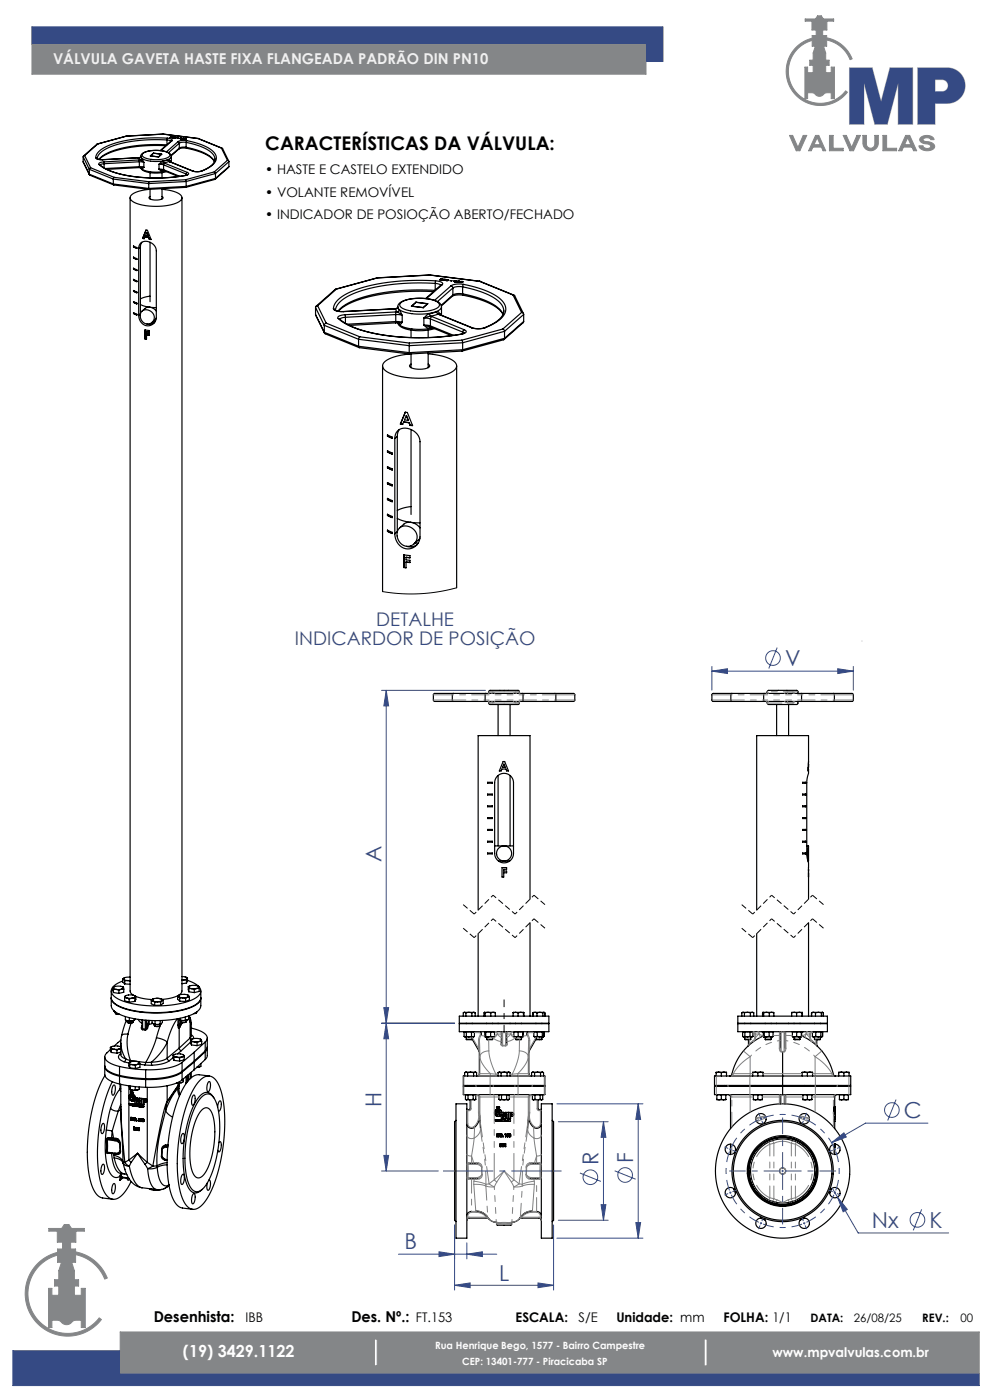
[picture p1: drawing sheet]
<svg xmlns="http://www.w3.org/2000/svg" width="210mm" height="297mm" viewBox="0 0 210 297" stroke-linecap="round" stroke-linejoin="round" font-family="sans-serif">
<defs><g id="words">
<g font-size="4.7" fill="#354a84">
<text x="166.5" y="141.3">V</text>
<text x="80.9" y="183" transform="rotate(-90 80.9 183)">A</text>
<text x="80.9" y="234.8" transform="rotate(-90 80.9 234.8)">H</text>
<text x="191.8" y="237.2">C</text>
<text x="126.9" y="247.2" transform="rotate(-90 126.9 247.2)">R</text>
<text x="134.3" y="246.7" transform="rotate(-90 134.3 246.7)">F</text>
<text x="184.9" y="260.5">Nx</text>
<text x="197.2" y="260.5">K</text>
<text x="85.8" y="265.1">B</text>
<text x="105.9" y="271.7">L</text>
</g>
<text font-size="4" x="56.3" y="31.8">CARACTERÍSTICAS DA VÁLVULA:</text>
<g font-size="4" fill="#354a84">
<text x="62.6" y="136.8">INDICARDOR DE POSIÇÃO</text>
<text x="79.8" y="132.8">DETALHE</text>
</g>
<text font-size="3.5" fill="#fff" x="38.8" y="287.9">(19) 3429.1122</text>
<text font-size="3.2" fill="#f0f0f0" x="11.2" y="13.6">VÁLVULA GAVETA HASTE FIXA FLANGEADA PADRÃO DIN PN10</text>
<g font-size="3.2">
<text x="32.6" y="280.5">Desenhista:</text>
<text x="74.5" y="280.5">Des. Nº.:</text>
</g>
<g font-size="2.8">
<text x="56.3" y="36.9">• HASTE E CASTELO EXTENDIDO</text>
<text x="56.3" y="41.7">• VOLANTE REMOVÍVEL</text>
<text x="56.3" y="46.5">• INDICADOR DE POSIOÇÃO ABERTO/FECHADO</text>
<text x="52.1" y="280.5">IBB</text>
<text x="88.2" y="280.5">FT.153</text>
<text x="109.4" y="280.5">ESCALA:</text>
<text x="122.7" y="280.5">S/E</text>
<text x="130.7" y="280.5">Unidade: mm</text>
<text x="153.5" y="280.5">FOLHA: 1/1</text>
</g>
<text font-size="2.8" fill="#fff" x="163.8" y="287.8">www.mpvalvulas.com.br</text>
<g font-size="2.5">
<text x="171.9" y="280.5">DATA:</text>
<text x="181.1" y="280.5">26/08/25</text>
<text x="195.6" y="280.5">REV.:</text>
<text x="203.7" y="280.5">00</text>
</g>
<g font-size="2.1" fill="#fff">
<text x="92.3" y="286.3">Rua Henrique Bego, 1577 - Bairro Campestre</text>
<text x="98.1" y="289.6">CEP: 13401-777 - Piracicaba SP</text>
</g>
</g></defs>
<g fill="none" stroke="#848688" stroke-width=".21">
<path d="M6.8 5.7v10h130.2v-6.3h-130.2M170.8 4h2.2l.4-.6h.8l.5 .6h2.1v.5h-1.4v1.9h-.9v1.1h.9v.5a7.2 7.2 0 0 1 5.4 4.5l-.5 .2a6.8 6.8 0 0 0-4.9-4.2v1.3h-.7l.4 1.4v1.6h.8v1h-.8v1.6h1.2v-1.2h.7v6.7h-.7v-1.2l-1.3 .1a1.41 1.41 0 0 1-2.4 0l-1.3-.1v1.2h-.6v-6.7h.6v1.2h1.2v-1.6h-.7v-1h.7v-1.6l.5-1.4h-.7v-1.2a6.8 6.8 0 0 0-3.9 10.3 6.8 6.8 0 0 0 11 .4l.4 .3a7.2 7.2 0 0 1-11.9-.5 7.2 7.2 0 0 1 4.4-11v-.6h.8v-1.1h-.9v-1.9h-1.4zM167.5 28.7h.6l1.2 2.6 1.1-2.6h.7l-1.4 3.3h-.8zM173 28.7h.7l1.4 3.3h-.5l-.4-.8h-1.8l-.3 .8h-.6zM173.3 29.2l.7 1.5h-1.3zM175.9 28.7h.8v2.8h2.1v.5h-2.9zM178.9 28.7h.6l1.2 2.6 1.1-2.6h.7l-1.5 3.3h-.7zM183 28.7h.8v1.9a.89 .89 0 0 0 .9 .8 .89 .89 0 0 0 .9-.8v-1.9h.7v1.6a1.63 1.63 0 0 1-1.6 1.7 1.63 1.63 0 0 1-1.7-1.7zM187.3 28.7h.8v2.8h2.1v.5h-2.9zM192.1 28.7h.9l1.4 3.3h-.6l-.4-.8h-1.8l-.3 .8h-.7zM192.5 29.2l.7 1.5h-1.3zM195.3 29.2a1.92 1.92 0 0 1 2.8 .3l-.7 .1a.94 .94 0 0 0-1.6 .1l.2 .2a2.84 2.84 0 0 1 2.2 .9 1.17 1.17 0 0 1-1.5 1.2l-1.2-.3-.6-.7v-.1h.9a.88 .88 0 0 0 .8 .6 .88 .88 0 0 0 .8-.5l-.4-.4a1.9 1.9 0 0 1-1.9-.9z"/>
<path d="M10.4 260.6h2.7l.5-.8h1l.6 .8h2.7v.6h-1.8v2.3h-1.1v1.5h1v2.8h-3.8v-2.8h1.1v-1.5h-1.1v-2.3h-1.8zM12.2 265.7a9 9 0 0 0-5.4 13.7 9 9 0 0 0 14.7 .5l-.5-.3a8.4 8.4 0 0 1-13.7-.5 8.4 8.4 0 0 1 4.9-12.8M13 267.8l-.5 1.8v1.9h-.9v1.3h.9v2h-1.5v-1.5h-.7v8.3h.7v-1.5l1.6 .1a1.72 1.72 0 0 0 2.4 .5l.7-.6h1.5v1.5h.9v-8.3h-.9v1.5h-1.4v-2h.9v-1.3h-.9v-1.9l-.6-1.8M16 265.6a9 9 0 0 1 6.8 5.5l-.6 .3a8.4 8.4 0 0 0-6.2-5.2M25.5 286.6v-4h182.2v8.8h-182.2M79.4 284.1h.6v5.6h-.6z"/>
</g>
<path d="M180.2 14.4h4.8l1.9 7.2 1.9-7.2h4.8v12h-3.1v-8.8l-2.3 8.8h-2.6l-2.3-8.8v8.8h-3.1zM194.7 14.4h6.5a3.8 3.8 0 0 1 3.5 3.9 3.8 3.8 0 0 1-3.7 3.6h-2.7v4.5h-3.6zM198.3 16.9h1.5a1.26 1.26 0 0 1 1.3 1.3 1.26 1.26 0 0 1-1.3 1.2h-1.5zM182.8 135.9v.2" fill="none" stroke="#c0c0c0" stroke-width=".21"/>
<path d="M140.6 5.7v7.3" fill="none" stroke="#000" stroke-width=".21"/>
<path d="M137 13h3.6M140.6 5.7h-133.8v3.7M2.7 286.6h22.8v4.8h182.2v2.5h-205z" fill="none" stroke="#354a84" stroke-width=".21"/>
<path d="M149.4 284.1h.6v5.7h-.6z" fill="none" stroke="#9a9497" stroke-width=".21"/>
<path d="M2.7 286.6v7.3h205v-2.5h-182.2v-4.8zM6.8 5.7v3.7h130.2v3.6h3.6v-7.3zM194.7 14.4v12h3.6v-4.5h2.7a3.8 3.8 0 0 0 3.7-3.6 3.8 3.8 0 0 0-3.5-3.9zM198.3 16.9h1.7l.7 .3 .4 .8-.3 1-.7 .4h-1.8zM180.2 14.4v12h3.1v-8.8l2.3 8.8h2.6l2.3-8.8v8.8h3.1v-12h-4.8l-1.9 7.2-1.9-7.2z" fill-rule="evenodd" fill="#354a84"/>
<path d="M25.5 282.6v8.8h182.2v-8.8zM149.4 284.1h.6v5.7h-.6zM79.4 284.1h.6v5.6h-.6zM16 265.6v.6a8.4 8.4 0 0 1 6.2 5.2l.6-.3a9 9 0 0 0-6.8-5.5zM10.4 260.6v.6h1.8v2.3h1.1v1.5h-1.1v2.8h3.8v-2.8h-1v-1.5h1.1v-2.3h1.8v-.6h-2.7l-.6-.8h-1l-.5 .8zM8.1 267.9a9 9 0 0 0 .2 13.2 9 9 0 0 0 13.2-1.2l-.5-.3a8.4 8.4 0 0 1-13.7-.5 8.4 8.4 0 0 1 4.9-12.8v-.6a9 9 0 0 0-4.1 2.2zM13 267.8l-.5 1.8v1.9h-.9v1.3h.9v2h-1.5v-1.5h-.7v8.3h.7v-1.5h1.5l1 .8 .6 .1 .7-.1 1-.8h1.4v1.5h.9v-8.3h-.9v1.5h-1.4v-2h.9v-1.3h-.9v-1.9l-.6-1.8zM6.8 9.4v6.3h130.2v-6.3zM167.5 28.7l1.4 3.3h.8l1.4-3.3h-.7l-1.1 2.6-1.2-2.6zM173 28.7l-1.5 3.3h.6l.3-.8h1.8l.4 .8h.5l-1.4-3.3zM173.3 29.2l.7 1.5h-1.3zM175.9 28.7v3.3h2.9v-.5h-2.1v-2.8zM183 28.7l.1 2 .4 .8 .6 .4 .6 .1 .7-.2 .5-.3 .4-.9v-1.9h-.7l-.1 2.1-.3 .5-.5 .1-.5-.1-.4-.5v-2.1zM187.3 28.7v3.3h2.9v-.5h-2.1v-2.8zM192.1 28.7l-1.5 3.3h.7l.3-.8h1.8l.4 .8h.6l-1.4-3.3zM192.5 29.2l.7 1.5h-1.3zM195.3 29.1l-.2 .5 .2 .5 .6 .3 1.1 .2 .4 .5-.2 .3-.6 .1-.6-.2-.2-.4h-.9l.4 .7 .7 .3 .8 .1 .8-.2 .5-.3 .2-.5-.4-.6-.6-.3-1.2-.1-.3-.3 .2-.4 .6-.1 .6 .1 .2 .3h.7l-.3-.5-.5-.3-.7-.1-.8 .1zM178.9 28.7l1.4 3.3h.7l1.5-3.3h-.7l-1.1 2.6-1.2-2.6zM170.8 4v.5h1.4v1.9h.9v1.1h-.8v.6a7.2 7.2 0 0 0-4.4 11 7.2 7.2 0 0 0 11.9 .5l-.4-.3a6.8 6.8 0 0 1-11-.4 6.8 6.8 0 0 1 3.9-10.3v1.2h.7l-.5 1.4v1.6h-.7v1h.7v1.6h-1.2v-1.2h-.6v6.7h.6v-1.2h1.2l.8 .6 .5 .1 .6-.1 .7-.6h1.2v1.2h.7v-6.7h-.7v1.2h-1.2v-1.6h.8v-1h-.8v-1.6l-.4-1.4h.7v-1.3a6.8 6.8 0 0 1 4.9 4.2l.5-.2a7.2 7.2 0 0 0-5.4-4.5v-.5h-.9v-1.1h.9v-1.9h1.4v-.5h-2.1l-.5-.6h-.8l-.4 .6z" fill-rule="evenodd" fill="#848688"/>
<g fill="none" stroke="#000" stroke-width=".25">
<path d="M17.6 34.3l1.4 2.8M17.6 33.3l1.3 2.6M17.6 34.3l1.3 2.7M17.6 33.3v1M18 33l-.4 .3M18 33l2.7-2.5-3 2.6M18 33l1.2 2.6M18.9 37l.2 .2 5 2M18.9 35.9l5.1 2.1M18.9 37l5.1 2M18.9 35.9v1.1M19.2 35.6l-.3 .3"/>
<path d="M19.2 35.6l5 2M20.3 33.5l.5 .3 1 .1M20.3 33.5a1.52 1.52 0 0 0 1.5 .4M20.6 30.5l6.2-1.6 7.8-.5 7.4 1 5.1 2M21 34.9a15.8 15.8 0 0 0 8.5 2.7l4.7 .2 5.2-.6M21 34.9l.2 .1M21.2 35h.1M21.2 35a15.8 15.8 0 0 0 8.6 2.6 36 36 0 0 0 9.5-.4M21.8 33.9h.1M22 34.3a.93 .93 0 0 0-1 .5v.1M22 34.3l.1 .4M22.1 34.7l-.8 .3"/>
<path d="M22.1 34.7v.9M24 39l.2 .2M24 38l7.6 .9M24 39l7.6 1M24 38v1M24.2 39.2l7.4 1M24.2 37.6l-.2 .4M24.2 37.6l7.4 1M29.3 33.5h.1M29.3 33.5l-7.5 .4M29.5 33.9l.1 .4M29.5 33.9l-7.5 .4"/>
<path d="M29.5 35.6h.4M29.5 35.6l-6.8 .3M29.6 33.5h-.3M29.6 33.5l.2 .4M29.6 34.3l.9 .1M29.6 35.4l.9 .1M29.6 35.4l-.1 .2M29.6 34.3l-7.5 .4M29.6 34.3v1.1M29.6 35.4l-7.3 .4M29.6 33.4v.1M29.6 33.4l-.3 .1"/>
<path d="M29.8 33.9h-.3M29.8 33.9l.7 .5M29.8 33.2l.3 .4M29.8 33.2l-.2 .3M29.8 33.2a2.12 2.12 0 0 0 2.1 1 5.9 5.9 0 0 0 4.3-.7l.1-.3M29.8 33.2l-.2 .2M29.8 33.2a1.96 1.96 0 0 1 2.1-1.2 5.7 5.7 0 0 1 4.3 .8l.1 .4M29.9 35.6a2.43 2.43 0 0 0 2.3 1.1h1.5l1.6-.3M29.9 35.6a4.4 4.4 0 0 0 3.7 .9l1.4-.2M29.9 35.6l.2 .2M30.1 33.6l.4 .8M30.1 33.6l-.3 .3"/>
<path d="M30.3 32.6a6.1 6.1 0 0 1 5.6 0 .62 .62 0 0 1 0 .7 .62 .62 0 0 1-.6 .2 6.1 6.1 0 0 1-5.1-.4zM30.5 35.5l-.4 .3M30.5 35.5l-.6 .1M30.5 34.4v1.1M31.6 40v.2M31.6 38.9v1.1M31.6 38.6v.3M31.8 36.6v1.1M31.9 33.1l.6-.6 1.8 .2-.6 .6zM31.9 33.1h.1M31.9 33.1l1.7 .2M32.5 32.5h.1"/>
<path d="M32.6 32.5h.1M32.6 32.5l-.7 .6M33.6 33.3h.1M33.7 35.9l.5 .4 .4 .1M33.7 34.9l1 .1M33.7 35.9l1 .1M33.7 35.9l.8 .2M33.7 34.9v1M34.3 32.7h.1M34.3 32.7v.1M34.3 32.7l-.7 .6M34.4 36.6v1.1"/>
<path d="M34.5 36.1l.3 .1M34.6 34.2l-.9 .7M34.6 34.2l.1 .4M34.7 36.2l-.1 .2M34.7 36l.1 .2M34.7 35l4.8 1.9M34.7 35v1M34.7 36l3.4 1.4M34.7 34.6h.2M34.7 34.6l-1 .3M34.8 36.2l3 1.2M34.9 34.6l-.2 .4"/>
<path d="M34.9 34.6l4.8 2M35 36.3l-.4 .1M35.2 30.9a27 27 0 0 0-12.9 2l-1.3 .9M35.4 30.7a27.1 27.1 0 0 0-12.9 1.9l-1.5 1.2M35.4 29.7a27.2 27.2 0 0 0-12.9 1.9 3 3 0 0 0-1.9 2.1M35.4 29.7l.8 .3M35.4 29.7v1M35.5 29.3a27.8 27.8 0 0 0-13.4 2 2.92 2.92 0 0 0-1.8 2.2M35.5 29.3a.87 .87 0 0 1 1 .5l-.1 .1M35.5 29.3l-.1 .4M35.6 33.9h.3l.2 .3M35.6 33.9l-1 .3"/>
<path d="M35.6 33.9l.3 .3M35.9 34.2l-1.2 .4M35.9 34.2l.1 .1M36 34.3h.1M36 34.3l4.8 2M36.1 34.2h-.2M36.1 34.2l-.1 .1M36.1 34.2v.1M36.1 34.3l4.8 2M36.2 29l.3 .1h-.3M36.2 29h.1M36.2 29l.2 .1-.3 .1h.3"/>
<path d="M36.2 30l-2.2 1.9M36.3 29.9l-.1 .1M36.3 33.2v1.2M36.4 29.9l-.2 .1M36.4 29.9l-2.3 2.1M36.5 29.2h.1M36.6 29.2h.1M36.6 29.1v.1M36.6 29.2h.2M36.7 29.1l.2 .1h-.3M36.8 29.1h.2h-.3l-.2 .1h.1M36.8 29.1h-.1"/>
<path d="M36.8 29.2h-.1M36.8 29.2h.1M37 29.2h.4zM37.1 29.2h.2zM37.6 29.3h.3M37.7 29.3h-.1M37.8 30.1l.2 .3M37.8 30.1l-2.5 2.1M38 31.6l-1.7 1.4M38 31.4v.2M38 30.4v1M38 30.4l-2.3 2"/>
<path d="M38 31.4l-1.7 1.5M38.2 29.3l.5 .1-.3 .1h.1zM38.3 29.4h.2zM38.5 29.5h.1M38.7 29.5l.3-.1v.1zM38.9 29.4h.1M39.2 29.6h.1M39.3 37.2h.1M39.4 38.1l.1 .4M39.4 38.1l-7.8 .5M39.4 29.5h-.2h.3l-.3 .1M39.4 29.5h-.2"/>
<path d="M39.4 29.4h.1M39.4 29.4l-.1 .1h.1M39.4 39.7l-7.8 .5M39.4 29.5h.1M39.4 29.4v.1M39.5 31.2l2.2 .6a5.8 5.8 0 0 1 3.8 2.5 6.8 6.8 0 0 0-4.6-2.5l-1.3-.3M39.5 30.2h-.9l-.6 .2M39.5 31.2h-.8l-.7 .2M39.5 30.2l2.2 .6a5.8 5.8 0 0 1 3.8 2.5l.1 .5M39.5 31.2l.1 .3M39.5 30.2v1M39.5 39.5l-.1 .2"/>
<path d="M39.5 38.5l-7.9 .4M39.5 38.5v1M39.5 39.5l-7.9 .5M39.5 36.9l.2 .2-.4 .1M39.5 36.9v.3M39.6 31.5l-1-.1-.6 .2M39.6 29.8l2.7 .7a5.2 5.2 0 0 1 3.6 2.7 2.56 2.56 0 0 1-1.9 2.5l-1.2 .6M39.6 29.8h-1.1l-.7 .3M39.6 29.8l-.1 .4M39.7 36.6a.28 .28 0 0 1 .3 .3 .28 .28 0 0 1-.3 .2l-.3 .1M39.7 36.6l-.2 .3M40.8 36.3l1 .1 1-.1"/>
<path d="M40.8 36.3h.1M40.9 36.3l.9 .1 .9-.1M42.8 36.3h-.1M45.5 36.5l.2 .3M45.5 36.5l-6.1 1.6M45.6 33.8a2.92 2.92 0 0 1-2.1 2.1l-.8 .4M45.6 33.8h.1M45.7 37.8l-.1 .3-6.2 1.6M45.7 36.8l-6.2 1.7M45.7 36.8v1M45.7 37.8l-6.2 1.7M48.2 34l.4 .3"/>
<path d="M48.2 34l-1.2-2.6 .2 .1 1.3 2.7M48.2 34l-2.7 2.5M48.6 35.3l-3 2.7M48.6 34.3l-2.9 2.5M48.6 34.3v1M48.6 35.3l-2.9 2.5M27.6 41.9v168.3l.2 .5 .5 .4M28.3 54.5l.7 .4v.2l-.7-.4zM28.3 56.9l.7 .3v.2l-.7-.3zM28.3 59.3l.7 .3v.2l-.7-.4zM28.3 52.2l.7 .3v.2l-.7-.3zM28.4 52.3l.6 .4"/>
<path d="M28.4 54.7l.6 .3M28.4 57.1l.6 .3M28.4 59.4l.6 .3M28.4 52.3l-.1 .1M28.4 52.2v.1M28.4 54.6v.1M28.4 56.9v.2M28.4 59.3v.1M28.4 54.7h-.1M28.4 57.1h-.1M28.4 59.4h-.1M29.4 52.7a1.57 1.57 0 0 1 .9-1.4 1.57 1.57 0 0 1 1.6 .1l1 .9 .3 .9v14.1a1.86 1.86 0 0 1-2 1.8 1.86 1.86 0 0 1-1.8-1.9v-.3"/>
<path d="M29.4 52.7v14.2M29.8 52.4v14.2l-.4 .3M29.8 52.4l-.4 .3M30.1 51.4l-.3 1M30.2 50.6l.8-1.8 .3 .1 .8 1.9h-.4M30.2 50.6h.4M30.7 50.3l-.1 .3h-.4M30.7 50.3l.8 .1M30.7 50.3l.9 .1M31.1 49.3l-.3 .7h.6M31.1 49.3l.3 .7M31.5 50.4l.2 .4"/>
<path d="M31.6 50.4l.1 .4M31.6 50.4h-.1M31.7 50.8h.3M31.7 50.8h.1M31.8 41.7a.34 .34 0 0 0-.2 .4 .34 .34 0 0 0 .5 .2l1.7 .1a.57 .57 0 0 0 .7-.6l-.1-.1M31.8 51.4v12.6M34.4 40.2l2.2 .3a2.39 2.39 0 0 1 2 1.4 2.58 2.58 0 0 1-2.4 1.6 12.3 12.3 0 0 1-8.2-.8 .92 .92 0 0 1-.4-1 .92 .92 0 0 1 .8-.7l1.6-.6 1.8-.2v2M34.4 40v2.2M38.6 41.9v168.3a2.58 2.58 0 0 1-2.4 1.5l-1.8 .3M80 58.9l-8.8 2.4M91.2 58.4l10.5 1.3M91.2 58.3v.1"/>
<path d="M91.2 58.3l-11.2 .6M91.2 58.3l10.6 1.4M92.4 59.6a42.7 42.7 0 0 0-18 2.3 5.8 5.8 0 0 0-3.6 3.3l-.1 .3M92.4 59.6a1.25 1.25 0 0 1 1.5 .7l-.1 .1M92.4 59.6l-.1 .5M93.2 59.4l.5-.2-.2-.1 .4 .1-.4 .1 .2 .1zM93.4 59.2h.1M93.9 59.4l.2 .1M93.9 59.4h.1M93.9 59.4h.2M94.2 59.3l.2 .1-.3 .1M94.3 59.4h-.2"/>
<path d="M94.3 59.4h.1M94.5 59.3l-.4-.1-.1 .1 .3 .1M94.6 59.4h.6l-.4 .2zM94.8 59.4h.2zM95.5 59.6h.4zM96.2 59.6l.8 .1-.4 .1 .1 .1zM96.4 59.6h.4zM97 59.8l.3-.1-.1-.1h.3l-.2 .2 .1 .1zM97.2 59.6l-.1 .1M97.6 59.9h.1M97.7 59.8h.5l-.6 .1h.4zM97.8 59.8h.3z"/>
<path d="M101.7 59.7l7.3 2.9M101.7 59.7l7.1 2.9M28.3 64l.7 .3v.2l-.7-.3zM28.3 66.5l.7 .3M28.3 66.5v-.2l.7 .4v.1M28.3 61.6l.7 .3v.2l-.7-.3zM28.4 61.8l.6 .3M28.4 64.1l.6 .3M28.4 66.5l.6 .3M28.4 61.6v.2M28.4 64v.1M28.4 66.4v.1"/>
<path d="M28.4 61.8h-.1M28.4 64.1l-.1 .1M28.4 66.5h-.1M29.8 64.6l2 .6M30 66.1a1.56 1.56 0 0 1 2.4 .3 1.56 1.56 0 0 1-.7 2.3 1.68 1.68 0 0 1-1.7-.7 1.68 1.68 0 0 1 0-1.9zM30.8 71.9h.3M30.8 70v1.9M30.8 71.9h.1M31.1 70.4v.4h.6v.4l-.6-.1M31.1 70.4l.6 .1v-.4l-.9-.1v1.9M31.1 71.1h.6M31.1 70.4h.6"/>
<path d="M31.1 71.1v.8M31.8 65.2l-.8 .1-.9 .7M31.8 65.2a2.01 2.01 0 0 1 1.4 .8M31.8 65.2l1.4 .1M31.8 62.8l-1.3 .3-.7 .3M31.8 68.6v.2M32.4 68.3h.5M32.7 68.5l-.7 .3-.8-.1M33.1 67.5l-.8 .9M66.9 66.7l.1 .2M66.9 66.7l1.9 4M66.9 65.2l1.9 3.8"/>
<path d="M66.9 65.2v1.5M67.4 64.8l-.3 .2-.2 .2M67.4 64.8l4-3.5-.3 .1-4 3.6M67.4 64.8l1.8 3.7M68.8 70.5l.2 .3 7.2 3M68.8 69l7.3 3M68.8 70.5l7.3 3M68.8 69v1.5M69.2 68.5l-.3 .2-.1 .3M69.2 68.5l7.1 3M70.7 65.5l.8 .5 1.4 .1M70.7 65.5a2.17 2.17 0 0 0 2.2 .6"/>
<path d="M71.8 67.6a20.1 20.1 0 0 0 10.3 3.6 52.2 52.2 0 0 0 15.9-.3M71.8 67.6l.2 .1M72 67.7h.1M72 67.7a18 18 0 0 0 9 3.3 51.6 51.6 0 0 0 16.9-.1M73.2 66.8a1.33 1.33 0 0 0-1.5 .7l.1 .1M73.2 66.8l.1 .5M73.3 67.3l-.8 .1-.4 .3M73.3 67.3v1.3M76.1 73.5l.1 .3M76.1 72l10.7 1.3M76.1 73.5l10.7 1.3M76.1 72v1.5"/>
<path d="M76.2 73.8l10.6 1.3M76.3 71.5l-.2 .5M76.3 71.5l10.5 1.3M81.2 77.6v47.9M83.6 65.5l-10.7 .6M83.9 66.2l.1 .5M83.9 66.2l-10.7 .6M83.9 68.5h.5M83.9 68.5l-9.8 .5M83.9 65.5h-.3M83.9 65.5l.4 .7M84 66.7l1.3 .2"/>
<path d="M84 68.2l1.3 .2M84 68.2l-.1 .3M84 66.7l-10.7 .6M84 66.7v1.5M84 68.2l-10.4 .6M84 65.5h-.1M84 65.4l-.4 .1M84.3 66.2h-.4M84.3 66.2l1 .7M84.4 65.2l.3 .5M84.4 65.2l-.5 .3M84.4 65.1v.1"/>
<path d="M84.4 65.2l-.4 .2M84.4 68.5l.3 .3M84.7 65.7l.6 1.2M84.7 65.7l-.1 .3-.3 .2M84.7 64.4a8.8 8.8 0 0 1 6.5-.9 2.56 2.56 0 0 1 2.5 1.6 1.73 1.73 0 0 1-1.8 1.2 10.3 10.3 0 0 1-7.2-.6 .81 .81 0 0 1 0-1.3zM85 64.2a9 9 0 0 1 7.9 0 .74 .74 0 0 1 .3 .8 .74 .74 0 0 1-.7 .5 9.8 9.8 0 0 1-7.3-.2l-.4-.5zM85.3 68.4l-.4 .4h-.2M85.3 68.4l-.9 .1M85.3 66.9v1.5M86.8 74.8v.3M86.8 73.3v1.5M86.8 72.8v.5"/>
<path d="M87.2 77.2a.42 .42 0 0 0-.3 .5 .42 .42 0 0 0 .4 .4l1.8 .2a2.2 2.2 0 0 0 2.1-.7l-.4-.4M87.2 70v1.6M87.4 64.9v.1M87.4 64.9h.1M88.2 64.2l2.6 .2-1 .9M88.3 64.1h.1M88.3 64.1l-1 .9 2.5 .3M89.8 65.2v.1M89.9 69l1.6 .4M89.9 69l.7 .5 .5 .1M89.9 67.5l1.4 .2M89.9 69l1.4 .1"/>
<path d="M89.9 67.5v1.5M90.7 64.4h.1M90.7 64.4v.1M90.7 64.4l-.9 .8M90.8 75.1h.4a8.8 8.8 0 0 1 5.4 1.9 1.2 1.2 0 0 1-.6 1.8 18.2 18.2 0 0 1-11.4 1 4.5 4.5 0 0 1-3.4-2 1.78 1.78 0 0 1 1.5-1.7 14.1 14.1 0 0 1 4.5-1v2.9M90.8 70v1.6M90.8 74.9v3.1M91.1 66.5l-.5 .3-.7 .7M91.1 66.5l.2 .6M91.2 69.4l-.1 .2M91.3 69.1l.2 .3M91.3 67.7l6.8 2.7"/>
<path d="M91.3 67.7v1.4M91.3 69.1l4.9 2M91.3 67.1l.3 .1M91.3 67.1l-1.4 .4M91.5 69.4l4.3 1.8M91.6 67.2l-.3 .5M91.6 67.2l6.9 2.8M91.7 69.5l-.6 .1M91.8 69.6a10.3 10.3 0 0 1-7.1-.7l-.3-.4a2.27 2.27 0 0 0 2 1.4l3.1 .3 2.6-.5M91.9 61.9a41.5 41.5 0 0 0-17.3 2.3 7.8 7.8 0 0 0-2.8 1.8M92.2 61.6a40.7 40.7 0 0 0-17.8 2.4l-1.5 .9-1.2 1.1M92.3 60.1a40.8 40.8 0 0 0-17.9 2.5 4.9 4.9 0 0 0-3.2 3.2"/>
<path d="M92.3 60.1l.7 .1 .5 .3M92.3 60.1v1.4M92.6 66.1l.4 .1 .3 .4M92.6 66.1l-1.5 .4M92.6 66.1l.4 .5M93 66.6l-1.7 .5M93 66.6l.2 .1M93.2 66.6l.1 .1M93.2 66.7h.1M93.2 66.7l6.8 2.8M93.3 66.6h-.3M93.3 66.6l-.1 .1"/>
<path d="M93.3 66.6v.1M93.3 66.7l6.9 2.8M93.5 60.5l-3.2 2.8M93.5 60.5h.1M93.7 65.1v1.8M93.8 60.4l-.3 .1M93.8 60.4l-3.3 2.9M95.7 60.6l.2 .2 .2 .3M95.7 60.6l-3.5 3.1M95.9 62.8l-2.3 2.1M96.1 62.6l-.2 .2M96.1 61.1v1.5"/>
<path d="M96.1 61.1l-3.3 2.9M96.1 62.6l-2.5 2.2M96.9 77.6v47.1M97.9 70.9h.1M98 72.2l.1 .5M98 72.2l-11.2 .6M98.1 62.3a14.8 14.8 0 0 1 8.1 3.6l.5 .8a6.9 6.9 0 0 0-4-2.8l-4.4-1.3M98.1 60.9l-1.3-.1-.7 .3M98.1 62.3h-1l-1 .3M98.1 60.9a14.8 14.8 0 0 1 8.1 3.5l.4 .6 .3 1M98.1 62.3l.2 .3M98.1 60.9v1.4"/>
<path d="M98.1 74.2l-.1 .3-11.2 .6M98.1 72.7l-11.3 .6M98.1 72.7v1.5M98.1 74.2l-11.3 .6M98.1 70.4l.4 .3M98.1 70.4v.4M98.3 62.6h-1.4l-1 .2M98.3 60.3a15.8 15.8 0 0 1 8.2 3.5 2.54 2.54 0 0 1-.6 4.1l-1.3 .9-1.7 .7M98.3 60.3h-.6a3.4 3.4 0 0 0-2 .3M98.3 60.3l-.2 .6M98.5 70a.4 .4 0 0 1 .4 .4 .4 .4 0 0 1-.4 .3l-.5 .2M98.5 70l-.4 .4"/>
<path d="M98.5 70.6l-.6 .3M100 69.5l1.4 .3 1.5-.3M100 69.5h.2M100.2 69.5l1.3 .2 1.2-.2M102.9 69.5h-.2M106.7 69.8l.3 .5M106.7 69.8l-8.7 2.4M106.9 66a4.2 4.2 0 0 1-3 3l-1.2 .5M106.9 66h.1M107 71.8l-.2 .3-8.8 2.4M107 70.3v1.5M107 70.3l-8.9 2.4"/>
<path d="M107 71.8l-8.9 2.4M108.8 62.6l.4 .2 1.8 3.7M108.8 62.6l1.8 3.7M110.6 66.3l.4 .1 .1 .3M110.6 66.3l-3.9 3.5M111.1 68.2l-.1 .3-4.1 3.5M111.1 66.7l-4.1 3.6M111.1 66.7v1.5M111.1 68.2l-4.1 3.6M82.2 95.6l1 .5v.3l-1-.5zM82.2 99l1 .5v.2l-1-.4zM82.2 92.3l1 .4v.3l-1-.5z"/>
<path d="M82.2 92.5l1 .4M82.2 95.8l1 .5M82.2 99.2l1 .5M82.2 92.5h.1M82.2 92.3v.2M82.2 95.7v.1M82.2 99v.2M82.2 95.8v.1M82.2 99.2v.1M83.7 93a2.24 2.24 0 0 1 1.3-2 2.24 2.24 0 0 1 2.4 .2l.8 .5 .5 .8 .4 1.2v20.2a2.62 2.62 0 0 1-2.5 2.6 2.62 2.62 0 0 1-2.7-2.4l-.2-.9M83.7 93v20.2M84.3 92.6v20.2l-.6 .4"/>
<path d="M84.3 92.6l-.6 .4M84.7 91.1l-.3 .7-.1 .8M85 89.9l.4 .1M85 89.9l-.1 .1M85.6 89.5l-.2 .6-.5-.1M85.6 89.5l1.2 .2M85.6 89.5l1.2 .1M86 87.4l.4 .1 1.1 2.8h-.5M86 87.4l-1.1 2.6M86 87.4l-1 2.5M86.2 88.2l-.4 .9 .8 .1M86.2 88.2l.4 1"/>
<path d="M86.8 89.7l.2 .6M86.8 89.6l.2 .6M86.8 89.6v.1M87 90.2h.5M87 90.2v.1M87.2 91.1v18M82.2 109.1l1 .5v.2l-1-.4zM82.2 112.5l1 .4v.3l-1-.5zM82.2 102.4l1 .4v.3l-1-.5zM82.2 105.7l1 .5v.3l-1-.5zM82.2 102.6l1 .4M82.2 106l1 .4"/>
<path d="M82.2 109.3l1 .5M82.2 112.7l1 .4M82.2 102.4v.2M82.2 105.8v.2M82.2 109.1v.2M82.2 112.5v.2M82.2 102.6h.1M82.2 106h.1M82.2 109.3v.1M82.2 112.7h.1M84.3 110l1.1 .4 1.7 .4M84.6 112.2a2.3 2.3 0 0 1 3 0 2.3 2.3 0 0 1 .4 3 2.29 2.29 0 0 1-3.1 0 2.29 2.29 0 0 1-.3-3z"/>
<path d="M85.7 117.7v2.7M86.1 118.3v.5l.9 .1v.4h-.9M86.1 118.3h.9v-.4l-1.3-.2v2.7M86.1 119.3v1.2l-.4-.1M86.1 119.3h.9M86.1 118.3h.9M87.1 110.8l-1.2 .2-1.1 1M87.1 110.8a2.87 2.87 0 0 1 2 1.2M87.1 110.8l2 .1M87.2 107.5l-1.8 .3-1.1 .5M87.2 115.8v.2M88 115.2h.7"/>
<path d="M88.5 115.6l-.2 .1a2.42 2.42 0 0 1-2.1 .2M89.1 114.2l-1.3 1.2M85.7 120.4h.4M85.7 120.4h.1M92 147.2l29.6-.1 .3 .3v1.1l-.3 .3h-29.4l-.3-.2zM96.2 147.1l-.3 .3v1.2l.3 .2M103 147.1v1.7M103.6 148.8l.1 .1M103.7 147.1v-.5l.2-.1h6l.3 .1v.5M103.7 148.8v.5l.3 .2 5.9-.1 .3-.1v-.5M103.7 147l-.1 .1M105.7 149.5v6.6"/>
<path d="M106 146.5h.1M107.8 146.5h.1M108.2 149.5v6.6M110.1 147l.2 .1M110.3 148.8l-.2 .1M110.9 147.1v1.7M117.7 147.1l.2 .3v1.2l-.2 .2M151.1 147.2l29.6-.1 .3 .2v1.2l-.3 .3h-29.4l-.3-.2zM155.2 147.1l-.2 .3v1.2l.2 .2M162.1 147.1v1.7M162.5 148.8l.2 .1a.6 .6 0 0 0 .9 .6l5.4-.1 .2-.1 .1-.5M162.5 147.1l.2-.1a.6 .6 0 0 1 .9-.5h5.4l.2 .1 .1 .5"/>
<path d="M164.7 149.5v6.6M165.1 146.5h.1M166.9 146.5h.1M167.3 149.5v6.6M169.9 147.1v1.7M176.8 147.1l.2 .3v1.2l-.2 .2M103.4 178.5h1v.2h-1zM103.4 168.5h1v.2h-1zM103.4 171h1v.2h-1zM103.4 173.5h1v.2h-1zM103.4 166h1v.2h-1zM103.4 176h1v.2h-1z"/>
<path d="M104.9 179.5h4M105.6 164.6a2 2 0 0 1 2.2-.4 2 2 0 0 1 1.1 1.9v15a2 2 0 0 1-2 2 2 2 0 0 1-2-2v-15l.1-.7zM105.7 164.5v15M106.7 161.6h.4l.8 2h-.4l-.2-.5h-.8l-.2 .5h-.4zM106.9 162.1l.3 .7h-.6zM108.2 164.5v15M170.3 178.5h.6v.2h-.6zM170.3 168.5h.6v.2h-.6zM170.3 171h.6v.2h-.6zM170.3 173.5h.6v.2h-.6zM170.3 166h.6v.2h-.6zM170.3 176h.6v.2h-.6z"/>
<path d="M170.8 166v.2M170.8 168.5v.2M170.8 171v.2M170.8 173.5v.2M170.8 176v.2M170.8 178.5v.2M171.1 179.5h.4M171.5 162.1h.1M171.5 163.1h.1M171.5 162.8h.1M171.5 162.8v.3M171.5 161.6l-.1 2 .1-.5"/>
<path d="M171.5 161.6h.1M171.5 179.5a5.5 5.5 0 0 0 0 3.2M171.5 161.6v.5M171.5 162.1v.7M171.5 163.1v1l-.4 2v15l.4 1.9v7.7M171.5 161.6v-5.5h-11v37M171.5 179.5v3.2M101.4 198.1v17.5M103.4 181h1v.2h-1zM105.7 182.7h2.4M106.5 184.1h1v.3h-.6v.4h.6v.4h-.6v.9h-.4zM112.4 190.7v-34.6h-11v37"/>
<path d="M112.4 195.7v19.9M160.5 198.1v17.5M170.3 181h.6v.2h-.6zM170.8 181v.2M171.4 182.7h.1M171.5 184.1h.1M171.5 184.8h.1M171.5 184.4h.1M171.5 185.2h.1M171.5 186.1h.1M171.5 195.7v19.9M23.6 211.7v1.6a2.94 2.94 0 0 0 2.4 2.1 23.4 23.4 0 0 0 15-.3 2.3 2.3 0 0 0 1.6-1.8v-1.6"/>
<path d="M23.6 210.2v1.5a2.73 2.73 0 0 0 2.2 2 23.1 23.1 0 0 0 15.3-.4 2.14 2.14 0 0 0 1.5-1.6v-1.5M23.6 211.7a2.5 2.5 0 0 0 2 2 23.2 23.2 0 0 0 15.4-.2 2.26 2.26 0 0 0 1.6-1.8M23.9 209.5l.1 .1M23.9 209.5l.2 1.1M24 209.6l.6 .3M24 209.6l.1 .3M24.1 210.6l1.1 .1M24.1 209.9v.7M24.1 214.4l.1 .1M24.2 214.5v.1M24.2 214.6l.3 .1M24.2 209.3l-.3 .2"/>
<path d="M24.3 214.6l.2 .1M24.5 214.7v.3l.8 .1M24.5 215l.9 .2M24.6 209.9l.6 .2M24.6 209.9h-.5M25.2 210.1v.6M25.7 209.9h-1.1M25.7 209.9l-.5 .2M25.8 219.7l-.2 1.6M26 209.3l.1 .1M26 207.7l.2 .1M26 208.1l-.1 .1a2.81 2.81 0 0 0-2.3 2.1 3.2 3.2 0 0 0 2.6 2.1 23.2 23.2 0 0 0 14.9-.5 1.73 1.73 0 0 0 1.4-2.2l-.3-.4"/>
<path d="M26 207.7v.6l.5 .4M26.1 209.4l.1 .1M26.2 209.5a1.81 1.81 0 0 0-2.2 .1M26.2 209.5l-.5 .4M26.2 209.5l.1 .3M26.2 207.8l.9 .2M26.2 207.8l.3 .3M26.3 209.8l-.6 .1M26.3 209.8v.7l-1.1 .2M26.4 207.4l-.2 .2v.2M26.4 207.4l-.4 .3M26.4 211.7h.5"/>
<path d="M26.4 211.7v.6l1 .3M26.5 208.7l1.1 .1M26.5 208.1v.6M26.5 211.4l.4 .3M26.5 211.4l-.1 .3M26.6 215.7v.7l.4 .2M26.8 211.2l-.3 .2M26.8 216.5l-1 3.2M26.9 216.5l.1 .1M26.9 211.7l1.1 .1M26.9 211.7l.5 .2M27 216.5a.57 .57 0 0 0 .9 .5l.3-.2 .1-.3"/>
<path d="M27 216.6h.4M27 216.6h.9M27 216.9l.7 .2 .5-.2M27.1 208l.5 .1M27.1 208l-.6 .1M27.1 219.4a10 10 0 0 0 .6 5.6M27.1 219.4h-.2a1.02 1.02 0 0 0-1.1 .3M27.4 211.9v.7M27.4 216.6h.5M27.4 215.9v.7M27.6 207.3l-1.2 .1M27.6 208h-.5"/>
<path d="M27.8 217.1l-.7 2.3M28 211.8h.6M28 211.8l-.6 .1M28.3 211.1a2.12 2.12 0 0 0-1.8 .3M28.3 211.1l.4 .4M28.5 216.5l-.6 .1M28.5 216.1v.4M28.5 216.5h.1M28.5 211.2l.3 .2M28.6 211.8v.7M28.6 212.5l-1.2 .1M28.6 216.1l-.1 .4"/>
<path d="M28.7 211.5l-.7 .3M28.7 211.5l-.1 .3M28.8 211.4l-.1 .1M28.8 211.4v.6l-.2 .5M28.8 211.4l1.6 .4 1.9 .2M29.3 216.2l.8 .9M30 217.9v.3l.2 .2M30.1 217.6l-.1 .3M30.1 216.4v1.6l.2 .3M30.1 217.9h-.1M30.2 218.4l.6 .1M30.3 218.3l-.1 .1"/>
<path d="M30.3 218.3l.5 .1M30.3 216.4v1.9M30.8 218.4v.1M30.8 216.4v2M31.1 218l-.3 .4M31.1 218l.2 .1M31.1 216.4v1.6M31.3 218.1l-.2 .3-.3 .1M31.3 217.2l-.2 .8M31.3 217.2l.3 .1M31.5 216.5l-.2 .7M31.6 217.3l-.3 .8"/>
<path d="M31.7 216.5l-.1 .8M32.1 212.3l.3 .1M32.1 212.3v.6l.7 .4M32.3 216.5v.5l.3 .2M32.4 212l-.1 .2 .1 .2M32.4 212l-.3 .3M32.4 217.1l-.8 .2M32.4 212.4l1 .1M32.4 212.4l.4 .2M32.5 211.9l-.1 .1M32.5 211.9h.1M32.6 217.2l.3 .1"/>
<path d="M32.6 217.2l.8 .1M32.6 217.2h.1M32.8 217.6l.6 .2 .5-.2M32.8 212.6v.7M32.9 217.3h.5M32.9 216.5v.8M33.2 211.8l-.8 .2M33.2 211.8l1 .1M33.4 212.5l.7 .1M33.4 212.5l-.6 .1M34 216.5v1l-.6 .2a.44 .44 0 0 1-.5 0 .44 .44 0 0 1-.2-.4M34.1 212.6v.6"/>
<path d="M34.1 213.2l-1.3 .1M34.1 217.2l-.7 .1M34.1 217.2h.1M34.1 217.2l-.9 3M34.2 211.9h.1M34.2 211.9l.2 .2-.1 .2M34.2 211.9l.4 .3M34.3 212.3l-.9 .2M34.3 212.3l-.2 .3M34.4 216.5a.78 .78 0 0 1-1 .8M34.6 212.2l-.3 .1M34.6 212.2v.7l-.5 .3"/>
<path d="M37.6 216.1l-1.1 2-1 3M37.7 211.3l.2 .1M37.7 211.3v.7l.4 .4M37.8 217.5l.1 .6M37.8 216.1v1.4M37.9 216.1l.3 .3M37.9 211.4l.8 .3M37.9 211.4l.2 .3M37.9 218v.1M38 217.4l-.1 .6M38 217.4l-.2 .1M38 216.3v1.1"/>
<path d="M38 218v4.4M38 218l-.1 .1M38 217.9v.1M38 217.9l-.1 .1M38.1 211.1l-.3 .1 .1 .2M38.1 211.1a2.45 2.45 0 0 1 1.9 .1M38.1 211.1l-.4 .2M38.1 217.9l-.1 .1M38.1 212.4l1.3 .1M38.1 211.7v.7M38.1 217.8v.1M38.1 217.8l-.1 .1"/>
<path d="M38.1 216.4l.7 .1M38.1 217.8h.1M38.2 217.8l-.1 .1M38.2 216.4l.6 .1M38.2 216v.4M38.3 216.4a.66 .66 0 0 0 1.1 .4l.2-.1v-.3M38.3 216.8l.7 .2 .5-.2M38.4 216.8l-.4 .6M38.6 216.9l-.7 1.1M38.6 207.2l.8 .1 .3 .3M38.7 216.9l-.6 .9M38.7 211.7l.7 .1"/>
<path d="M38.7 211.7h-.6M39 207.9h.6M39 207.9l-.4 .1M39 207.9h-.4M39.3 216.5h-.5M39.3 215.7v.8M39.4 211.8v.7M39.4 207.3l.4 .2M39.6 207.9v.7M39.6 208.6l-1 .1M39.7 207.6l-.7 .3M39.7 207.6l-.1 .3"/>
<path d="M39.7 216.4l-.4 .1M39.7 216.4l-.9 .1M39.8 207.5l-.1 .1M39.8 208l1.5 .6 .8 .6M39.8 207.5v.6l-.2 .5M39.8 211.5l-.4 .3M39.8 211.5l-1.1 .2M39.8 211.1l.2 .1M39.9 209.3l.1 .1M39.9 209.3l.2 1.1M40 211.2v.2l-.2 .1M40 211.2l.2 .3"/>
<path d="M40 209.4l.6 .3M40 209.4l.1 .3M40 216.2l-.3 .2M40 216.2l.3 .6M40 215.5v.7M40.1 210.4l1.1 .2M40.1 209.7v.7M40.1 215.5l.2 .4M40.2 211.5h-.4M40.2 211.5v.6l-.8 .4M40.2 209.2l-.3 .1M40.3 215.9v.9"/>
<path d="M40.3 215.9l.3 1.4M40.3 216.8l.3 .5M40.3 216.8v3.4M40.6 217.3h.1M40.6 218.1l.7 .2a3.1 3.1 0 0 1 2.7 1.9l-.5 .8M40.6 219.5l.4 .4 .1 .4M40.6 217.3v2.5l-.3 .4M40.6 209.7l.6 .2M40.6 209.7h-.5M41.2 209.9v.7M41.7 214.8l-.6 .2M41.7 209.7h-1.1"/>
<path d="M41.7 209.7l-.5 .2M41.7 214.7v.2l-.5 .1M42 209.2l.2 .2M42.2 209.4a1.81 1.81 0 0 0-2.2 0M42.2 209.4l-.5 .3M42.2 209.4v.3M42.2 209.7h-.5M42.2 209.7v.6l-1 .3M97.4 217.2h19v1.7h-19zM97.4 215.6h19v1.5h-19zM98.5 219.9h.2M98.5 214.8l.3 .1"/>
<path d="M98.5 214.8h1M98.5 214.8l-.2 .1v.7M98.5 214.8h-.2M98.6 218.9h-.1M98.7 219.9h.8M98.8 214.9v.7M98.9 217.1v.1M98.9 219.9v.6M98.9 219.9h.6M98.9 219h1.1M98.9 219h-.5v.9h.3M98.9 219.9h-.2"/>
<path d="M98.9 219v.9M99.5 214.8l.6 .1M99.5 214.8l-.7 .1M99.5 214.8h.9M99.5 219.9h.8M100 219.9h-.5M100 219h.6M100 219.9h.3M100 219v.9M100.1 214.9v.7M100.2 217.1v.1M100.2 219.9v.6"/>
<path d="M100.4 214.8l-.3 .1M100.4 214.8l.4 .1M100.5 218.9l.1 .1M100.6 219.9h-.3M100.6 219v.9M100.8 214.9v.7M101.6 218.9l.4 .2v.6M102.8 214.8h.1M102.8 214.8h-.1M102.8 214.8l.1 .1M102.8 214.8h.7M102.8 214.8l-.1 .8"/>
<path d="M102.9 219.9h.1M102.9 214.9v.7M102.9 219.9h.7M103 219.9h.6M103 219h1.1M103 219h-.2l.1 .9M103 219.9h-.1M103 219v.9M103.2 217.1v.1M103.2 219.9v.6M103.5 214.8l.6 .1M103.5 214.8l-.6 .1"/>
<path d="M103.5 214.8h1.1M103.6 219.9h.9M104.1 219.9h-.5M104.1 219h.8M104.1 219.9h.4M104.1 219v.9M104.1 214.9v.7M104.5 217.1v.1M104.5 219.9v.6M104.6 214.8l-.5 .1M104.6 214.8l.5 .1M104.8 218.9h.1"/>
<path d="M104.8 218.9l.1 .1M104.9 219.9h-.4M104.9 219v.9M105.1 214.9v.7M105.7 217.1v.1M106.2 218.9l.2 .2v2.3M107.6 218.9l-.2 .2v2.3M108.2 217.1v.1M108.8 214.9v.7M109 219h.9M109 219.9h.5M109 219v.9"/>
<path d="M109 218.9v.1M109.4 217.1v.1M109.4 219.9v.6M109.4 214.8l.5 .1M109.4 214.8h1.1M109.4 214.8l-.6 .1M109.5 219.9h.9M109.9 214.9v.7M109.9 219.9h.5M109.9 219h1M109.9 219.9h-.4M109.9 219v.9"/>
<path d="M110.4 219.9h.5M110.5 214.8l.5 .1M110.5 214.8l-.6 .1M110.5 214.8h.6M110.6 217.1v.1M110.6 219.9v.6M110.9 219.9h-.5M110.9 219v.9M110.9 219.9h.1M111 214.9v.7M111.1 214.8l-.1 .1M111.1 214.8v.8"/>
<path d="M112.2 218.9l-.4 .3v.5M113.1 214.9v.7M113.1 214.8h.1M113.2 214.8h-.1M113.2 214.8l-.1 .1M113.2 219.9h.4M113.2 219h.8M113.2 219v.9M113.4 218.9l-.2 .1M113.5 214.8l.4 .1M113.5 214.8l-.4 .1M113.5 214.8h1"/>
<path d="M113.5 214.8h-.3M113.6 219.9h.9M113.7 217.1v.1M113.7 219.9v.6M113.9 214.9v.7M114 219.9h-.4M114 219h1M114 219.9h.5M114 219v.9M114.5 219.9h.7M114.5 214.8l-.6 .1M114.5 214.8l.6 .1"/>
<path d="M114.5 214.8h.9M115 217.1v.1M115 219.9v.6M115 219.9h-.5M115 219.9h.2M115 219v.9M115.1 214.9v.7M115.2 218.9l-.2 .1M115.3 218.9l.1 .1v.9h-.2M115.3 219.9h-.1M115.4 214.8l-.3 .1M115.4 214.8l.2 .1v.7"/>
<path d="M115.4 214.8h.1M115.6 214.9v.7M156.5 217.2h19v1.7h-19zM156.5 215.6h19v1.5h-19zM157.6 219.9h.2M157.6 214.8l.3 .1M157.6 214.8h.9M157.6 214.8l-.2 .1v.7M157.6 214.8h-.2M157.7 218.9h-.1M157.8 219.9h.7M157.9 214.9v.7"/>
<path d="M158 217.1v.1M158 219.9v.6M158 219.9h.5M158 219h1.1M158 219h-.5v.9h.3M158 219.9h-.2M158 219v.9M158.5 214.8l.7 .1M158.5 214.8l-.6 .1M158.5 214.8h1M158.5 219.9h.9M159.1 219.9h-.6"/>
<path d="M159.1 219h.6M159.1 219.9h.3M159.1 219v.9M159.2 214.9v.7M159.3 217.1v.1M159.3 219.9v.6M159.5 214.8l-.3 .1M159.5 214.8l.4 .1M159.6 218.9l.1 .1M159.7 219.9h-.3M159.7 219v.9M159.9 214.9v.7"/>
<path d="M161.6 218.9l.3 .1M161.8 214.8h.1M161.9 214.8l.1 .1M161.9 214.8h.7M161.9 214.8l-.2 .8M161.9 219h.2M161.9 219l.1 .9M161.9 219.8a12.4 12.4 0 0 0-6.8 8.4l-.3 .1M162 219.9h.1M162 214.9v.7M162 219.9h.6M162.1 219.9h.5"/>
<path d="M162.1 219h1.1M162.1 219.9h-.1M162.1 219v.9M162.3 217.1v.1M162.3 219.9v.6M162.6 214.8l.6 .1M162.6 214.8l-.6 .1M162.6 214.8h1.1M162.6 219.9h1M163.2 219.9h-.6M163.2 219h.8M163.2 219.9h.4"/>
<path d="M163.2 219v.9M163.2 214.9v.7M163.6 217.1v.1M163.6 219.9v.6M163.7 214.8l-.5 .1M163.7 214.8l.4 .1M163.9 218.9h.1M163.9 218.9l.1 .1M164 219.9h-.4M164 219v.9M164.1 214.9v.7M164.7 217.1v.1"/>
<path d="M165.3 218.9l.2 .2v3.3M166.7 218.9l-.2 .2v3.3M167.3 217.1v.1M167.9 214.9v.7M168.1 219h.9M168.1 219.9h.4M168.1 219v.9M168.1 218.9v.1M168.4 217.1v.1M168.4 219.9v.6M168.5 214.8l.5 .1M168.5 214.8h1"/>
<path d="M168.5 214.8l-.6 .1M168.5 219.9h1M169 214.9v.7M169 219.9h.5M169 219h1M169 219.9h-.5M169 219v.9M169.5 219.9h.5M169.5 214.8l.6 .1M169.5 214.8l-.5 .1M169.5 214.8h.7M169.7 217.1v.1"/>
<path d="M169.7 219.9v.6M170 219.9h-.5M170 219.9h.1M170 219v.9M170.1 219.7a12.4 12.4 0 0 1 6.8 8.5l.4 .1M170.1 214.9v.7M170.2 214.8l-.1 .1M170.2 214.8v.8M170.4 218.9l-.3 .1M172.1 214.9v.7M172.2 214.8h.1M172.2 214.8v.1"/>
<path d="M172.3 219.9h.4M172.3 219h.7M172.3 219v.9M172.4 218.9l-.1 .1M172.6 214.8l.4 .1M172.6 214.8l-.4 .1M172.6 214.8h1M172.6 214.8h-.4M172.7 219.9h.9M172.8 217.1v.1M172.8 219.9v.6M173 214.9v.7"/>
<path d="M173 219.9h-.3M173 219.9h.6M173 219h1.1M173 219v.9M173.6 219.9h.7M173.6 214.8l-.6 .1M173.6 214.8l.6 .1M173.6 214.8h.8M174 217.1v.1M174 219.9v.6M174.1 219.9h-.5M174.1 219.9h.2"/>
<path d="M174.1 219v.9M174.2 214.9v.7M174.3 218.9l-.2 .1M174.3 218.9l.2 .1v.9h-.2M174.4 219.9h-.1M174.4 214.8l-.2 .1M174.4 214.8l.2 .1v.7M174.4 214.8h.2M174.7 214.9v.7M21.8 238.4a.4 .4 0 0 1 .4 .1 .4 .4 0 0 1 0 .5l-.1 .7a.55 .55 0 0 1-.6 .7l-.1-1zM22.2 224.2v1.9a2.62 2.62 0 0 0 2.3 1.8l.9 .2M22.2 226.3v1.6a2.62 2.62 0 0 0 2.3 1.8l.9 .3"/>
<path d="M22.2 226.2a1.94 1.94 0 0 0 1.6 1.6l1.6 .5M22.3 228.2a35.3 35.3 0 0 0-3.7 18.8 10.4 10.4 0 0 0 2.2 6.7l.9 .4 2.2 .3M22.6 239.7a16.1 16.1 0 0 0 .8 9.3 1.33 1.33 0 0 0 2.1 .5M22.6 239.7l1.2 .2M23.4 222.2l.1 .1M23.4 222.7l-.7 .7a1.19 1.19 0 0 0-.4 1.2 1.19 1.19 0 0 0 .9 .9l2.2 .7M23.4 222.2v.7l.2 .4M23.5 235.1l-.9 4.6M23.5 235.1l.6 .5 1 .1M23.5 222.3l.7 .3M23.5 222.3l.1 .3M23.6 222.6v.7"/>
<path d="M23.6 223.3l1.2 .1M23.7 222l-.3 .2M23.7 222h.1M23.8 239.9l.3 1.5M23.8 239.9l-.1 1.5M23.8 229.5a36 36 0 0 0-2.4 21.6 4.2 4.2 0 0 0 2.5 3.3 3.4 3.4 0 0 0 2.9-2l1-1.8M24.1 230.2a.4 .4 0 0 1 .4 .2 .4 .4 0 0 1 0 .4l-.1 .8a.55 .55 0 0 1-.6 .7l-.1-1.1zM24.2 222.6l.6 .2M24.2 222.6h-.6M24.8 222.8v.6M25.1 235.7l-1.3 4.2M25.3 222.5l-.5 .3"/>
<path d="M25.3 222.5l-1.1 .1M25.4 226.2l2.9 .6 2.6 .1M25.4 228.1l2.9 .5 2.6 .2M25.4 228.3l2.9 .5 2.6 .2M25.4 230l2.9 .5 2.6 .2M25.4 226.2v1.9M25.4 228.3v1.7M25.4 223.7a.76 .76 0 0 0-.2 .8 .76 .76 0 0 0 .6 .5l.5 .2M25.5 231l-1 1.5-1 2.6M25.5 231l.1 .6M25.5 230v1M25.5 222l.1 .1"/>
<path d="M25.6 222.1h.1M25.6 222.5h-.3M25.6 222.1a1.97 1.97 0 0 0-2.1 .2M25.6 222.4l-.3 .1M25.6 221.3v2.4a1.27 1.27 0 0 0 1.1 1M25.6 223.7h-.2M25.6 234.7l.3 5 .6 6.9M25.6 234.3l-.5 1.4M25.6 231h-.1M25.6 230v4.7M25.6 223.2l-.8 .2M25.6 223.5l-.2 .2"/>
<path d="M25.6 234.6l.5 11.8M25.6 221.3l.3 1.6 .8 1.8M25.6 235.4l-.5 .3M25.6 220.7l-1.4 1.2M26.3 225.2l1 .3M26.7 224.7l1 .3M26.7 224.7l-.4 .5M27.3 225.5l.1 .1M27.3 225.5v.6l.2 .4M27.3 230.3v15.8M27.4 234.1h.1M27.4 234.1l.2 .4"/>
<path d="M27.4 225.6l.7 .3M27.4 225.6l.1 .3M27.5 234.1l.1 .3 .1-.2M27.5 230.4l.1 .7M27.5 234.1h-.1M27.5 234.1l.1 .2M27.5 234.1h.1M27.5 226.5l1.2 .2M27.5 225.9v.6M27.6 232.2l.2-.1a.76 .76 0 0 0-.4 1.1 .76 .76 0 0 0 1.2 .2M27.6 225.3l-.3 .2M27.6 225.3h.1"/>
<path d="M27.6 231.2l.6 .1M27.6 231.2h.1M27.7 231.2l.5 .1M27.7 230.4v.8M27.7 234.2h.1M27.7 232.2a.72 .72 0 0 0 0 1.1M27.7 225l-.1 .3M27.7 225l3.2 .4M27.7 232.7v.7M27.7 232.7h.1M27.7 231.7h.2M27.7 231.7h.1v.4"/>
<path d="M27.7 231.7h.1M27.7 234.2l-.1 .3M27.7 237.1h.3M27.7 237.1l.1 .5M27.7 232.7v.1M27.8 233.4l.6 .1M27.8 234.2h-.1M27.8 234.2l-.2 .3M27.8 232.7l.1 .2-.2-.1M27.8 232.6v.2M27.8 232.8h.1M27.8 233.3v.1"/>
<path d="M27.8 232.8h-.1M27.8 232.7h-.1M27.8 233.4h-.1M27.8 234.5l.3 .1M27.8 237.3h.2M27.8 232.1v.5M27.8 232.2a.7 .7 0 0 0-.3 1 .7 .7 0 0 0 1 .2M27.8 232.5h.1M27.8 232.5v.1M27.9 234.5h-.1M27.9 237.2l.1 .1M27.9 237.2h.1"/>
<path d="M27.9 237.4l-.1 .2M27.9 237.2l-.1 .1M27.9 234.5h.1M27.9 232h.1M27.9 232l-.1 .1M27.9 234.2h.1M27.9 234.2l-.1 .3M27.9 234.4h.1M27.9 234.3l.1 .1h-.1zM27.9 231.6l-.2 .1M27.9 231.6l.1 .1M28 234.3l-.1 .1"/>
<path d="M28 234.2l.1 .4M28 237.2l-.2 .1M28 237.4h-.2v.2M28 237.1v.1M28 237.3v.1M28 231.6h.1M28 231.6h-.1M28 234.2h-.1M28 234.2h.1M28 231.7h.1M28 237.1l.2 .6M28 237.1h.1"/>
<path d="M28 237.2h.1M28 237.4h.1M28.1 232.1h.1M28.1 231.7l.2 .1M28.1 237.1h.1M28.1 233.4l.2 .1M28.1 233.4l-.4-.1v.1M28.1 231.6v.1M28.1 231.6l-.1 .1M28.1 233.4h-.1M28.1 232v.1M28.1 233.3v.1"/>
<path d="M28.1 232.9h.1M28.1 232.5v.1M28.1 225.9l.6 .1M28.1 225.9h-.6M28.1 231.7h.2M28.1 231.7h.1M28.1 232.3l.1 .2M28.1 232.2l.5 .5M28.1 232.3v.2M28.2 232.9h.1M28.2 232.5v.4M28.2 232.5h-.1"/>
<path d="M28.2 232.9h-.1M28.2 237.1v.6M28.2 232.1l.5 .6M28.2 232.1l-.1 .2M28.2 232.1h-.1M28.2 232.3h-.1M28.2 232h-.1M28.2 234.3v.3l.3 .1M28.2 234.3h.1M28.2 237.1h-.1M28.2 237.1h.1M28.2 232.8h.1"/>
<path d="M28.2 232.8v.1M28.2 232.6h-.1M28.2 232.6l-.1 .3M28.3 234.6h.2M28.3 234.3v.3M28.3 231.8h-.2v.2M28.3 231.8h.1M28.3 234.3h-.1M28.3 234.5l.2 .1M28.3 234.3v.2M28.3 234.3h.1M28.3 234.5v.1"/>
<path d="M28.3 231.7v.1M28.3 239.1l.2 .1M28.3 239.1v.6h.3l.2-.2M28.3 232.8h-.1M28.3 232.8v.7M28.3 232.8h.1M28.3 233.5h.1M28.3 237.4l.2 .3M28.4 237.4l.2 .2M28.4 237.4h-.1M28.4 237.3v.1M28.4 239.6h.1"/>
<path d="M28.4 233.5h.1M28.5 239.2l.3 .3M28.5 239.3l.2 .2-.2 .1M28.5 239.3l-.1 .3M28.5 234.6v.1M28.5 234.3h.1M28.5 234.3l.2 .4M28.5 239.6h.1M28.5 239.3v.3M28.5 239.6h-.1M28.5 239.1h-.2M28.5 239.1l.3 .4"/>
<path d="M28.5 239.1v.1M28.5 234.6h.1M28.5 233.4h.1M28.5 237.2a.28 .28 0 0 0-.2 .2 .28 .28 0 0 0 .2 .3 .28 .28 0 0 0 .3-.2M28.5 237.2h.2M28.5 237.5h.3M28.5 237.5l.2 .1-.2 .1M28.5 234.3l.2 .3 .1-.2M28.6 237.2h-.2M28.6 237.2h-.1M28.6 237.2h.1M28.6 234.3h-.1"/>
<path d="M28.6 234.3l.1 .3M28.6 237.6l-.1 .1M28.6 233.4l-.2 .1M28.6 233.4h.1M28.6 232.9h.5M28.6 232.9l.5 .1M28.6 232.9v1.2l.3 .1M28.7 232.7h-.1M28.7 237.6h-.1M28.7 231.3h-.5M28.7 230.5v.8M28.7 237.4l-.2-.1-.2 .1"/>
<path d="M28.7 226v.7M28.7 237.2h.1M28.7 237.2l.1 .1M28.8 234.4h.1M28.8 237.3l-.1 .1M28.8 239.5l-.1 .2M28.8 239.5h.1M28.8 237.5h.1M28.8 237.3h.1M28.8 234.4l-.1 .3M28.8 239.2h.1M28.8 239.2l.1 .6"/>
<path d="M28.8 237.5l-.1 .2M28.9 234.4h-.1M28.9 234.4l-.2 .3M28.9 234.4l.1 .3 .2-.1M28.9 234.4h.1M28.9 234.2v-.9l.2 .9h.3M28.9 237.7h.1M28.9 237.7l.1 .1M29 233.4l-.1 .8M29 234.4v.2M29 239.2h-.2M29 239.2l-.1 .6"/>
<path d="M29 239.2h-.1M29 239.8h-.1M29 234.4h-.1M29 234.6l.1 .1M29 234.6h.1M29 234.4h.1M29 237.8h.1M29 237.7v.1M29.1 239.2l.1 .1M29.1 239.2l.1 .6M29.1 233l.2 .7 .2-.7M29.1 231.3h-.4"/>
<path d="M29.1 231.3h-.9M29.1 232.9l.2 .7M29.1 232.9v.1M29.1 234.4v.3l-.1-.1M29.1 234.4h.1M29.2 239.3l.2 .4v-.4M29.2 239.8v-.3l.3 .4M29.2 239.2h-.1M29.2 239.2l.2 .4M29.2 239.2v.1M29.2 225.8l-.5 .2M29.2 225.8l-1.1 .1"/>
<path d="M29.2 239.5v.3M29.2 234.4v.2M29.3 231.2l-.2 .1M29.3 234.6l-.1 .1M29.3 234.4h-.2M29.3 234.4v.2M29.3 234.6h-.1M29.3 234.4h-.1M29.3 231.2h.1M29.3 234.4v.4h.3M29.3 234.4l.1 .1M29.4 225.3l.2 .1"/>
<path d="M29.4 237.3h.1M29.4 237.3l.1 .6M29.4 239.3h.1M29.4 234.7l.2 .1M29.4 234.2l.3-.9v.9l.3 .1M29.4 234.4h-.1M29.4 234.7h.3M29.4 234.4v.3M29.4 234.4v.1M29.4 234.7h.1M29.5 233h.5M29.5 233l.5 .1"/>
<path d="M29.5 239.3v.6M29.5 230.6v.5l-.4 .2M29.5 239.3h.1M29.5 237.3v.6M29.6 237.3h-.2M29.6 237.3l-.1 .6M29.6 237.3h-.1M29.6 225.4a1.91 1.91 0 0 0-2.2 .1v.1M29.6 225.4l-.4 .4M29.6 225.4l.1 .4M29.7 234.7l-.1 .1M29.7 234.8h-.1"/>
<path d="M29.7 233.4l-.3 .8M29.7 225.8h-.5M29.7 225.8v.6l-1 .3M29.7 225.8l1 .1M29.7 237.8h.1M29.8 234.8l.3 .1M29.8 234.8h-.1M29.8 237.4h.3M29.8 237.4v.3h.2l-.1 .1M29.8 237.8h.1M29.8 234.5h.1M29.8 234.5l-.1 .3"/>
<path d="M29.8 234.7h.1M29.9 237.7v.1M29.9 237.7l-.2 .1M29.9 237.7l-.1 .1M29.9 234.6v.1h-.1M29.9 234.6l-.1 .1M29.9 237.6l.2 .2M29.9 237.6h.1M29.9 234.5l.2 .4M29.9 237.8h.1M29.9 237.5l.2 .2M29.9 237.5v.1"/>
<path d="M29.9 234.5h-.1M29.9 234.5h.1M30 237.8h-.1M30 233.1v1.2M30 233v1.3M30 233v.1M30.1 237.8v.1M30.1 237.5l-.2 .1M30.1 237.4v.1M30.1 237.8l-.2 .1-.2-.1M30.1 233.1h.7M30.1 233.1v1.2h.4"/>
<path d="M30.1 237.3l-.3 .1M30.1 237.3v.2M30.1 237.3v.1M30.1 237.7v.1M30.1 234.8h.1M30.2 237.8l.1 .2 .2-.2M30.2 237.8h.1M30.2 234.6l.2-.1 .1 .1M30.2 237.4v.1M30.2 237.4l.1 .1M30.2 234.7l.2 .1M30.2 234.7l-.1 .1"/>
<path d="M30.2 234.7v.1M30.2 234.6h.1M30.2 237.4h.1M30.3 237.8l.1 .1M30.3 237.7l.1 .1M30.3 237.7l-.1 .1M30.3 237.7v.1M30.3 237.5h.1l-.1 .1M30.3 237.6l.1 .2M30.3 237.5h.1M30.3 234.7l.2 .1h-.4M30.3 234.6l.2 .2"/>
<path d="M30.3 234.6v.1M30.4 237.4h-.2M30.4 237.4l.1 .1M30.4 237.8v.1M30.4 237.4h.1M30.4 237.5l-.1 .1M30.4 237.8h.1M30.5 234.6h-.3l.2 .2h-.2M30.5 234.6l-.2 .1M30.5 237.6l.1 .2M30.5 233.6h.2M30.5 233.6v-.3l.3 .1-.1 .2"/>
<path d="M30.5 234.3h.1M30.5 237.5v.3M30.5 237.5v.1M30.5 237.5h.1M30.6 237.8l-.1 .1M30.6 237.8h-.1M30.7 233.6h-.2M30.7 233.6h.1M30.7 225.9l1.5 .1M30.8 233.5l-.1 .1M30.8 233.1a.41 .41 0 0 1 .3 .5 .41 .41 0 0 1-.6 .3v.4M30.8 233.1l.3 .1 .1 .4"/>
<path d="M30.8 233.1h.1M30.9 225.4l-.2 .5M30.9 226.9v1.9M30.9 229v1.7M31.2 233.6h.1M31.2 230.7v15.9M32.1 225.3l-1.2 .1M32.1 225.3l.1 .7M33.2 220.2l-1 2.7-1.3 2.5M33.2 220.2l1.3 .3 1 .6M35.1 235.6l-.1 .6a36.4 36.4 0 0 0-1.7 11.1M35.1 235.6a3.1 3.1 0 0 0 1.5 1.4"/>
<path d="M35.5 221.1a12.6 12.6 0 0 1-3.4 4.2M35.5 224.5l-1.2 .5-2.2 .3M35.5 224.5l.1 .3 .3 .2M35.5 233.7a52.6 52.6 0 0 0-2.5 10.5l-.6 3.2M35.5 233.7v.1M35.5 221.1v3.4M35.5 230.3v3.4M35.5 233.8l-.4 1.8M35.9 225l-1.5 .7-2.2 .3M36.7 223.9l.1 .1M36.7 223.9v.6l.2 .5M36.7 224.4l-.8 .6"/>
<path d="M36.8 224l.7 .3M36.8 224l.1 .3M36.9 225l1.2 .1M36.9 224.3v.7M37 223.7l-.3 .2M37.5 224.3l.6 .1M37.5 224.3h-.6M37.7 230.9l-1.2 1.7-1.4 3M37.7 230.9l.1 .8 .3 .8M37.7 230.4l-2.2 3.4M37.7 230.4v.5M37.8 230.3l-.1 .1"/>
<path d="M37.8 230.3l-2.3 3.4M37.8 229.7v.6M38 230.9h-.3M38 230.9l.2 1.3M38 230.4h-.3M38 230.4v.5M38 230.2v.2M38 230.2l-.2 .1M38 229.7v.5M38 222.4l.1 .3 .4 .2M38 222.4l-2.5 2.1M38.1 229.5v.2"/>
<path d="M38.1 224.4v.7M38.5 222.9l-.8 .7M38.5 229.7h-.4M38.5 229.7h-1h.6M38.6 224.2l-.5 .2M38.6 224.2l-1.1 .1M38.6 225.4a13.3 13.3 0 0 1-7.7 1.5M38.6 227.3a13.3 13.3 0 0 1-7.7 1.5M38.6 227.5a13.3 13.3 0 0 1-7.7 1.5M38.6 229.1a13.3 13.3 0 0 1-7.7 1.6M38.6 225.4v1.9M38.6 227.5v1.6"/>
<path d="M38.6 229.6l-.1 .1M38.7 229.6h-.1M38.8 223.7l.2 .2M38.9 228.9v.6l-.4 .2M39 223.9a1.91 1.91 0 0 0-2.2 0v.1M39 223.9l-.4 .3M39 223.9l.1 .3M39.1 224.2h-.5M39.1 224.2v.6l-1 .3M39.5 229.7v.2M39.5 229.7h.1M39.5 228.4v1.3"/>
<path d="M39.7 228.2v1.3M40 228l-.1 1.3M40.3 220.2l.2 .4M40.3 227.7v1.1M40.3 220.2l-2.3 2.2M40.4 220.6l.1 .1M40.4 220.6v.7l.2 .4M40.4 221.1l-1.9 1.8M40.5 220.7l.7 .3M40.5 220.7l.1 .3M40.6 227.5v1.1M40.6 221.7l1.2 .1"/>
<path d="M40.6 221v.7M40.7 220.4l-.3 .2M40.7 220.4h.1M41 232.4a.33 .33 0 0 1 .4 .1 .33 .33 0 0 1 0 .4l-.1 .9a.44 .44 0 0 1-.1 .5 .44 .44 0 0 1-.5 .1v-1.2zM41.2 223.2v1.9M41.2 225.3v1.7M41.2 223.2l-2.6 2.2M41.2 225.1l-2.6 2.2M41.2 225.3l-2.6 2.2M41.2 227l-2.6 2.1M41.2 221l.6 .2M41.2 221h-.6"/>
<path d="M41.8 226.4h.1M41.8 221.2v.6M42.2 226.4h-.4M42.3 220.9l-.5 .3M42.3 220.9l-1.1 .1M42.3 226.3l-.1 .1M42.4 226.3h-.1M42.5 220.4l.2 .2M42.5 229.1a2.08 2.08 0 0 1 3.7 .6 21.6 21.6 0 0 1 1.4 11 30.1 30.1 0 0 1-4.1 14.2 2.73 2.73 0 0 1-3.2 1.5 6.4 6.4 0 0 1-2.3-4.7 36.5 36.5 0 0 1 3-20.6zM42.6 225.6v.6l-.4 .2M42.7 220.6a1.91 1.91 0 0 0-2.2 .1M42.7 220.6l-.4 .3"/>
<path d="M42.7 220.6l.1 .3M42.7 232.8a1.6 1.6 0 0 1 1.6-.7 1.6 1.6 0 0 1 1.3 1.2 21 21 0 0 1 .4 11.8 13.1 13.1 0 0 1-3.3 7.4 1.54 1.54 0 0 1-2.5-.9 21 21 0 0 1-.4-11.8 15.2 15.2 0 0 1 2.9-7zM42.8 220.9h-.5M42.8 220.9v.7l-1 .2M42.9 235.4a1.19 1.19 0 0 1 1.3-.3 1.19 1.19 0 0 1 .8 1 17.6 17.6 0 0 1-1.6 12.8 1.34 1.34 0 0 1-1.9 .8 7.9 7.9 0 0 1-1.2-5.7 15.4 15.4 0 0 1 2.4-8.4zM43.5 221l-2.3 2.2M43.5 221v1.9M43.5 223.1v1.7M43.5 222.9l-2.3 2.2M43.5 223.1l-2.3 2.2M43.5 224.8l-2.3 2.2M44 222.2l-.1 .4-.4 .5"/>
<path d="M44 220.2v2l-.5 .7M44 222.3v1.8l-.5 .7M44.2 229.5a.33 .33 0 0 1 .4 .1 .33 .33 0 0 1 0 .4v.9a.44 .44 0 0 1-.1 .5 .44 .44 0 0 1-.5 .1l-.1-1.1zM44.4 228.3l-2.1-.3a3.4 3.4 0 0 0-2.9 2 33.4 33.4 0 0 0-4 16.6 15.6 15.6 0 0 0 1.9 8.8l1.1 .8 2.5 .3M45.4 232.9a1.66 1.66 0 0 0-1.5-1.2 1.66 1.66 0 0 0-1.6 .9 21.1 21.1 0 0 0-3.4 11.4 14.8 14.8 0 0 0 1.3 8.3 1.59 1.59 0 0 0 2.7 0M46.2 234.9v-.6a.55 .55 0 0 1 .6-.7 1.93 1.93 0 0 1-.4 2.1h-.1M96.7 234.2h2.3v28.5h-2.3zM96.7 237.7l-.3 .3v20.9l.3 .3M98.3 228.3h17.3v2h-17.3zM98.3 230.5h17.3v1.7h-17.3zM98.6 227.6v.7M98.7 232.3h.6"/>
<path d="M98.7 233.2l.3 .1M98.7 232.3v.9M98.9 227.5l.3 .1M98.9 227.5l-.3 .1M98.9 227.5h.9M98.9 232.2l-.2 .1M98.9 220.5h1.3M99 233.3h.8M99.2 227.6v.7M99.2 230.3v.2M99.3 232.3h1.1M99.3 233.2l.5 .1"/>
<path d="M99.3 233.2l-.3 .1M99.3 232.3v.9M99.7 233.3v2l-.5 .1-.2-.2M99.8 233.3h.8M99.8 227.5l.7 .1M99.8 227.5l-.6 .1M99.8 227.5h1M100.2 220.5l1.5 2.6v4.8l-.2 .3-.3 .1M100.4 232.3h.5M100.4 233.2l-.6 .1M100.4 233.2l.2 .1M100.4 232.3v.9"/>
<path d="M100.5 230.3v.2M100.5 227.6v.7M100.8 230.3v.2M100.8 232.2l.1 .1M100.8 227.5l.3 .1M100.8 227.5l-.3 .1M100.9 233.2l-.3 .1M100.9 232.3v.9M101.1 227.6v.7M101.2 232.2l.3 .2 .2 .3M101.7 236l.2 3.4M101.7 236.6a2.55 2.55 0 0 1-1.6 2.8 1 1 0 0 1-1.1-1"/>
<path d="M103.2 220.5h1.3M103.2 220.5l.1 .1M103.3 220.6h.1M104.5 220.5l-1.2 .1M105 237.5l.2 .4M105 237.5h.1M105 237.5l.1 .3 .2-.3M105.2 237.9h.1M105.3 237.5h.1M105.4 237.5l-.2 .4M105.4 236v.7M105.4 236h.1"/>
<path d="M105.4 236.7h.1M105.5 237.9h.3M105.5 235.3a.78 .78 0 0 0-.5 1.2 .78 .78 0 0 0 1.3 0M105.5 237.8v.1M105.6 237.6l.1 .2h-.2zM105.6 237.6l-.1 .2M105.6 237.5l-.1 .4M105.6 237.5h.1M105.6 237.5l.2 .4M105.6 236.6h.1M105.7 227.6v.7M105.7 234.8l-.4 .1 .3 .2-.1 1-.1-.1"/>
<path d="M105.7 234.8l.3 .1M105.7 234.8h.1M105.7 235.1v.1M105.7 236.6l.3 .1M105.7 236.6h-.3v.1M105.7 236.6h.1M105.8 235.6l.1 .2M105.8 237.9h.1M105.8 235.6h.1M105.8 235.3l.6 .5M105.8 235.3l.5 .5M105.8 235.5v.1"/>
<path d="M105.8 235.3h.1M105.8 235.2v.3M105.8 235.2h.1M105.8 235.5h.1M105.8 235.1v.1M105.8 234.9v.2M105.8 236.6h-.1M105.8 232.3h.6M105.8 233.2l.3 .1M105.8 232.3v.9M105.9 235.9l-.1 .2 .2-.1M105.9 235.8v.1"/>
<path d="M105.9 235.9h.1M105.9 235.8h.1M106 237.5v.3h.2M106 237.5l-.1 .4h.3M106 237.5h.1M106 234.9h-.2v.2M106 234.9h.1M106 227.5l.3 .1M106 227.5l-.3 .1M106 227.5h.9M106 232.2l-.2 .1M106 236h.1"/>
<path d="M106 236v.7M106 236.7h.1M106.1 233.3h.8M106.2 237.9h.1M106.2 237.8v.1M106.2 237.8h.1M106.2 236.5a.73 .73 0 0 1-1.1 0 .73 .73 0 0 1 .4-1.1 .74 .74 0 0 0-.5 .8 .74 .74 0 0 0 .7 .6M106.2 236.5h.1M106.3 237.5l.1 .4M106.3 237.5l.1 .3 .2-.3M106.3 237.5h.1M106.3 236.5h.1"/>
<path d="M106.3 236.5l-.6 .4M106.3 227.6v.7M106.3 230.3v.2M106.3 235.8h.1M106.4 233.2l.5 .1M106.4 232.3h1.1M106.4 233.2l-.3 .1M106.4 232.3v.9M106.4 235.8h-.1M106.4 235.8h.1M106.4 237.9h.1M106.6 237.5h.1"/>
<path d="M106.6 237.5l-.2 .4M106.7 237.3v-1l.2 1h.3l.3-1v1M106.7 236.3v1M106.7 237.5l.1 .4 .2-.2-.1-.2v.3l-.2-.1M106.7 237.5v.2M106.7 237.5h.1M106.7 237.7l.1 .1M106.8 237.9h.1M106.9 236h-.6v1.3h.4M106.9 236l.2 .8 .2-.8M106.9 236h.1M106.9 237.9h-.1"/>
<path d="M106.9 233.3h.8M106.9 227.5l.7 .1M106.9 227.5l-.6 .1M106.9 227.5h1M107.1 237.5v.4M107.1 237.9h.1M107.1 237.5h.1M107.1 237.5l.1 .3h.2l-.3 .1M107.3 236h.1M107.3 236h.5v1.3h-.3M107.5 237.3h.1M107.5 237.9h.1"/>
<path d="M107.5 233.2l-.6 .1M107.5 233.2l.2 .1M107.5 232.3h.5M107.5 232.3v.9M107.5 237.9h.3M107.6 230.3v.2M107.6 227.6v.7M107.6 237.5h.1M107.6 237.5l.2 .4M107.6 237.5l-.1 .4M107.7 237.6l.1 .2h-.2zM107.8 237.9h.1"/>
<path d="M107.9 232.2l.1 .1M107.9 227.5l-.3 .1M107.9 227.5l.3 .1M107.9 236h.1M107.9 237.3h.1M107.9 236v1.3M107.9 236h.4a.47 .47 0 0 1 .7 .4 .47 .47 0 0 1-.7 .4v.5h-.4M107.9 237.8l.2 .1M108 233.2l-.3 .1M108 232.3v.9M108.1 237.5l-.2 .1 .2 .1M108.1 237.5h.1"/>
<path d="M108.1 237.6h.1M108.1 237.7v.1M108.1 237.9h.1M108.1 237.7l.1 .1h-.3M108.2 227.6v.7M108.2 237.6h-.2l.3 .1-.1 .2-.3-.1M108.2 237.6h-.2l.1 .1M108.3 236.3h.3v.2h-.3zM108.5 236.3l.1 .1-.1 .1M109.4 220.5h1.2M112.1 236.6a2.67 2.67 0 0 0 1.6 2.8 1 1 0 0 0 1.1-1M112.2 236l-.3 3.4"/>
<path d="M112.7 232.2l-.4 .2-.1 .3M112.8 227.6v.7M112.9 232.3h.6M112.9 233.2l.3 .1M112.9 232.3v.9M113.1 227.5l.3 .1M113.1 227.5l-.3 .1M113.1 227.5h.9M113.1 232.2l-.2 .1M113.1 230.3l-.1 .2M113.2 233.3h.8M113.4 227.6v.7"/>
<path d="M113.4 230.3v.2M113.5 233.2l.5 .1M113.5 233.2l-.3 .1M113.5 232.3h1.1M113.5 232.3v.9M113.7 220.5h1.3M113.7 220.5l-1.5 2.6v4.7l.1 .3 .4 .2M114 233.3h.8M114 227.5l.7 .1M114 227.5h1M114 227.5l-.6 .1M114.1 233.3v2l.6 .1 .1-.2"/>
<path d="M114.6 233.2l.2 .1M114.6 232.3h.5M114.6 233.2l-.6 .1M114.6 232.3v.9M114.7 230.3v.2M114.7 227.6v.7M114.8 234.2h2.3v28.5h-2.3zM115 232.2l.1 .1M115 227.5l-.3 .1M115 227.5l.3 .1M115.1 233.2l-.3 .1M115.1 232.3v.9"/>
<path d="M115.3 227.6v.7M117.1 237.7l.3 .3v20.9l-.3 .3M151.6 230.5h28.9v1.7h-28.9zM151.9 227.6v.7M151.9 228.3h-.3v2h28.9v-2h-.4M151.9 228.3h28.2M152.1 233.2l.4 .1M152.1 232.3h.9M152.1 232.2v.1M152.1 232.3v.9M152.4 230.3v.2M152.5 227.5l.5 .1"/>
<path d="M152.5 227.5l-.6 .1M152.5 227.5h1.1M152.5 233.3h1M153 233.2l-.5 .1M153 233.2l.5 .1M153 232.3h1M153 227.6v.7M153 232.3v.9M153.6 227.5l-.6 .1M153.6 227.5l.5 .1M153.6 230.3v.2M154 233.2l-.5 .1"/>
<path d="M154 232.2v.1M154 232.3v.9M154.1 230.3v.2M154.1 227.6v.7M154.5 232.2l.3 .2 .2 .3v6.7M158 220.5h1.3M158.8 220.6l-.1 1.3M159.7 227.6v.7M159.8 233.2l.5 .1M159.8 232.3h1M159.8 232.2v.1M159.8 232.3v.9"/>
<path d="M160.1 230.3v.2M160.2 227.5l.6 .1M160.2 227.5l-.5 .1M160.2 227.5h1.1M160.3 233.3h.9M160.8 233.2l-.5 .1M160.8 232.3h.9M160.8 233.2l.4 .1M160.8 227.6v.7M160.8 232.3v.9M161.3 227.5l-.5 .1M161.3 227.5l.6 .1"/>
<path d="M161.4 230.3v.2M161.7 233.2l-.5 .1M161.7 232.2v.1M161.7 232.3v.9M161.9 227.6v.7M162.3 220.5h1.3M162.3 220.5l.1 .1M162.4 220.6h.1M163.6 220.5l-1.2 .1M165.3 232.2l.2 .2v1.8M166 223.1v9.1M166.7 232.2l-.2 .2v1.8"/>
<path d="M168.4 220.5h1.3M170.2 227.6v.7M170.3 233.2l.5 .1M170.3 232.3h1M170.3 232.2v.1M170.3 232.3v.9M170.6 230.3v.2M170.7 227.5l.6 .1M170.7 227.5l-.5 .1M170.7 227.5h1.1M170.8 233.3h.9M171.3 233.2l-.5 .1"/>
<path d="M171.3 232.3h.9M171.3 233.2l.4 .1M171.3 227.6v.7M171.3 232.3v.9M171.8 227.5l-.5 .1M171.8 227.5l.6 .1M171.9 230.3v.2M172.2 233.2l-.5 .1M172.2 232.2v.1M172.2 232.3v.9M172.4 227.6v.7M172.8 220.5h1.2"/>
<path d="M173.3 220.6v1.3M176.9 234.9h.1M176.9 237.5h.1M176.9 237.5l.1 .4M176.9 235.8h.1M176.9 235.3l-.1 1 .1 .5 .2 .1M176.9 235.3l.2 1.6v-.4M176.9 235.6h.1M176.9 237.5l.1 .3M176.9 235.1v.1M177 237.9h.1M177 235.5h.1"/>
<path d="M177 237.5h.1M177 236.7h.1M177 236h.1M177 234.9h.1M177 234.9v.2M177 237.5v.4M177 236.6h.1M177 236.1h.1M177 235.9h.1M177 235.8h.1M177 235.9v.1M177 235.1h.1"/>
<path d="M177 235.2h.1M177 235.4l-.1 .7 .2 .7v-.3M177 235.2l-.1 .1M177 235.2v.3M177 237.8h.1M177 235.6v1.1M177 236.9l.1 .4M177 235.5v.1M177 237.6v.2zM177 234.8h.1M177 234.8l-.1 .1M177 234.8v.1"/>
<path d="M177.1 237.5v.4M177.1 237.3v2.1M177.1 234.8v.7M177.1 235.1h.1M177.1 235.2h.1M177.1 237.9h.1M177.1 235.5h.1M177.1 235.5v.6M177.1 236.6h-.1M177.1 235.8h.1M177.1 235.9h.1M177.1 236h.1"/>
<path d="M177.1 236.6h.1M177.1 235.3v.5M177.1 237.5h.1M177.1 236.7h.1M177.1 236v1.3M177.1 237.8h.1M177.1 236.5h.1M177.1 237.3h.1M177.1 236l.1 1.3M177.1 237.7h.1M177.2 237.5l-.1 .4M177.2 237.7v.2"/>
<path d="M177.2 236.3v1M177.2 237.7h.1M177.2 237.5h-.4l.1 .4h.2M177.6 232.2l-.3 .1-.2 .3v2.2M177.9 227.6v.7M178 230.3l-.1 .2M178.1 233.2l.4 .1M178.1 232.3h.9M178.1 232.2v.1M178.1 232.3v.9M178.4 230.3v.2M178.5 227.5l.5 .1"/>
<path d="M178.5 227.5l-.6 .1M178.5 227.5h1.1M178.5 233.3h1M179 233.2l-.5 .1M179 232.3h1M179 233.2l.5 .1M179 227.6v.7M179 232.3v.9M179.6 227.5l-.6 .1M179.6 227.5l.5 .1M179.6 230.3v.2M180 233.2l-.5 .1"/>
<path d="M180 232.2v.1M180 232.3v.9M180.1 227.6v.7M21.8 247a.4 .4 0 0 1 .4 .2 .4 .4 0 0 1 0 .4l-.1 .8a.55 .55 0 0 1-.6 .7l-.1-1.1zM22.5 244.4l.2 .3h.3M22.5 241.8v2.6M22.8 241.8v2.6M22.8 241.8h-.3M22.8 244.4h-.3M22.8 244.4l.1 .2 1.5 .2M22.8 244.4l1.6 .2M22.8 241.8l1.6 .2"/>
<path d="M23 244.7h.7l.1 1.3a3.2 3.2 0 0 0 1.8 2.9l.8 .1M23 241.3l.7 .1M23 241.3l-.3 .2-.2 .3M23 241.3l.1 .3M23 244.6v.1M23.1 241.6l-.3 .2M23.1 241.6h.5M23.1 241.6l1.4 .1M23.6 241.6h.4M23.7 241.4l-.1 .2M23.7 241.4h.4M24 241.6l.5 .1"/>
<path d="M24.1 241.4l.5 .1M24.1 241.4l-.1 .2M24.1 251.1a.4 .4 0 0 1 .4 .2 .4 .4 0 0 1 0 .4l-.1 .8a.55 .55 0 0 1-.6 .7l-.1-1.1zM24.2 245.1a2.58 2.58 0 0 1 1.9 1.3M24.2 245.1v.6M24.2 245.7a2.12 2.12 0 0 1 1.9 1M24.2 245.7a4.3 4.3 0 0 0 2 3.3h.2M24.4 242l.6 .2 .4 .5M24.4 244.6v.2M24.5 241.7l-.1 .3M24.5 241.7l.3 .1M24.5 241.7h.1"/>
<path d="M24.6 244.8h.1M24.6 241.5l.4 .1M24.6 241.5l-.1 .2M24.6 244.8l-.4-.1v.4M24.6 244.8l.5 .1M24.8 241.8l.5 .4 .1 .5M25 244.7l.1 .2M25 241.6l.4 .4 .1 .7M25 241.6l-.2 .2M25.4 242.7h.1M25.4 242.7l.1 1.5M25.5 249.5v.9"/>
<path d="M25.5 244.2a.84 .84 0 0 1-1.1 .6M25.5 244.2a1.14 1.14 0 0 1-1.1 .4M25.5 244.2h.1M25.5 242.7l.1 1.5M25.6 244.2l-.1 .4-.4 .3M25.7 248.9l-.2 .6M25.7 249.5h-.2M25.7 249.8l-.2 .6M25.7 249.8l.2 .1M25.7 249.5v.3M25.9 249.9l-.4 .5M25.9 249.9l.1 .1"/>
<path d="M26 249l-.3 .5M26 250l-.5 .4M26 249.9v.1M26 249.7l-.3 .1M26 249.7v.2M26 249.7l1.3 .2M26 249.9h-.1M26 249.9l1.4 .1M26.1 246.4l.4 .2M26.1 246.4v.3M26.1 246.7a1.42 1.42 0 0 0 1.3 .7M26.1 246.7l.4 1.3"/>
<path d="M26.4 249l.5 .2M26.4 248a4.9 4.9 0 0 0 3.7 4M26.5 248v.1M26.5 246.6l.9 .8M27 250v.1a.23 .23 0 0 0 .2 .3 .23 .23 0 0 0 .3-.2M27.3 246.1l-.8 .5M27.3 246.1l.5 .5M27.4 247.4l.1 .5a5.4 5.4 0 0 0 2.4 4l.2 .1M27.8 246.6l-.4 .8M29.2 244.7l2 1.9M29.2 244.7l-1.9 1.4M29.2 244.7l1.5 2.3"/>
<path d="M29.2 244.7l-1.4 1.9M30.1 252l3.2 .4M30.7 247l.6 .9M31.2 246.6l1.2 .8M31.2 246.6l-.5 .4M31.3 247.9l.1 .5a4.7 4.7 0 0 0 1.6 3.9l.3 .1M31.6 252.2a3.2 3.2 0 0 0 2.7 .1M31.8 252.2l1.6 .2M32.4 247.4l-1.1 .5M33.3 247.3l-.9 .1M33.3 247.3v.3M33.3 247.6a3.3 3.3 0 0 1-2 .3"/>
<path d="M33.3 247.6a5 5 0 0 0 1.5 3.9h.8M34.2 245.3l.2 .5 .6 .3M34.2 245.3h.1M34.3 243.8l-.1 1.5M34.3 245.3a1.3 1.3 0 0 0 1.2 .9M34.3 245.3l.5 .5 .6 .2M34.4 243.8l-.1 1.5M34.4 243.8h-.1M34.8 252.2l-1.5 .2M35 246.1l.4 .1M35 246v.1M35.1 242.9h-.2a.91 .91 0 0 0-.6 .9"/>
<path d="M35.1 242.9v.2M35.1 243.1l-.5 .3-.2 .4M35.1 243.1h.4M35.4 251.8l-.6 .4M35.4 243.4l-.6 .1-.4 .3M35.4 246l.1 .1M35.4 246h.1M35.4 243.4h.2M35.4 246.6l-1.2 .3-.9 .4M35.5 247.1l-1.3 .2-.9 .3M35.5 243.1l-.1 .3M35.5 243.1l.1 .1"/>
<path d="M35.6 243.1h-.1M35.6 243.1h-.5M35.6 243.1h.1M35.6 242.9h-.5M35.6 242.9v.2M35.6 242.9h.1M35.6 251.5l-.8 .7M35.7 251.5l-.3 .3M35.7 251.5h-.1M35.8 251.3l-.2 .2M35.8 251.3l-.1 .2M35.8 251.4l-.1 .1"/>
<path d="M35.8 251.4l-.4 .4M38.7 249.2a.33 .33 0 0 1 .4 .1 .33 .33 0 0 1 0 .4l-.1 .9a.44 .44 0 0 1-.1 .5 .44 .44 0 0 1-.4 .1l-.1-1.1zM38.7 240.5a.33 .33 0 0 1 .4 .1 .33 .33 0 0 1 0 .4l-.1 1a.44 .44 0 0 1-.1 .4 .44 .44 0 0 1-.4 .1l-.2-.9zM41 253.3a.33 .33 0 0 1 .4 .1 .33 .33 0 0 1 0 .4l-.1 .9a.44 .44 0 0 1-.1 .5 .44 .44 0 0 1-.5 .1v-1.1zM44.3 250.4a.36 .36 0 0 1 .3 .5v1a.44 .44 0 0 1-.1 .4 .44 .44 0 0 1-.5 .1l-.1-.5 .1-1M46.4 242.4a.23 .23 0 0 1 .3-.2 .23 .23 0 0 1 .2 .3v1.2a.44 .44 0 0 1-.1 .5 .44 .44 0 0 1-.5 .1l-.1-.3M99.5 246.8l1.9 .1M100 257a1 1 0 0 0-1 1M101.5 249.9l-2 .1M103.2 257.9l.3 .4M103.5 258.3h.1M103.5 258.3a2.1 2.1 0 0 0 1.3 1l.8 .1"/>
<path d="M103.5 258.3a2.94 2.94 0 0 0-2.6-1.4l.1 .1a3 3 0 0 1 2.5 1.3M103.7 258.6l-.4-.2h-3.8l-.4 .2-.1 .3M105.2 259.3l.3 .6h2.9l.3-.6M105.2 259.3h.1M105.5 241.2h.1M105.6 240.6h-.2l.1 .6M105.6 240.7h-.1l.1 .1M105.6 240.9h-.1v.3M105.6 240.6v.1M105.6 240.8v.1M105.6 240.6h.1M105.6 240.7h.1"/>
<path d="M105.6 240.9h.1M105.6 240.8h.1M105.8 240.6v.6M105.8 240.6h.1M105.8 241.2h.1M106 240.9l.3 .2M106 240.9h.1M106.1 240.9l.2 .2M106.1 242.8v.3M106.2 242.7h-.2v.5h.2M106.2 242.7h.1M106.2 243.2h.1"/>
<path d="M106.2 242.7h.2l.1 .3M106.2 242.8l.2 .2-.2 .1M106.2 242.8v.3M106.3 240.7h.1M106.3 240.7l-.3 .2M106.3 240.6a.31 .31 0 0 0-.4 .3 .31 .31 0 0 0 .4 .3M106.3 240.6h.1M106.3 241.2h.1M106.3 240.7l-.2 .2M106.4 240.6h.1M106.4 240.6l.1 .1M106.4 240.7h.1"/>
<path d="M106.5 243l-.1 .2h-.2M106.5 243h.1M106.5 240.7h.1M106.5 240.7h-.1M106.6 240.9h-.3l.1 .1-.1 .1M106.6 240.9h.1M106.6 240.9l-.3 .3M106.7 242.7v.5M106.7 243.2h.1M106.7 242.7h.1M106.7 241.2h.1M106.7 241h.1"/>
<path d="M106.7 241l.1 .1M106.7 241v.2M106.8 241.1l-.1 .1M106.8 241.1h.1M106.9 242.9l.3 .3M107 242.7h.1M107.1 240.7h.1M107.1 240.7h.1v.5M107.2 240.6h.1M107.2 240.6h.1l-.1 .6M107.2 240.6l-.1 .1M107.2 242.7v.3l-.4-.3v.5l.1-.3"/>
<path d="M107.2 242.7h.1M107.2 242.7v.5M107.2 241.2h.1M107.5 241l.2 .2M107.5 241h.1M107.5 241l.2 .1M107.5 240.9h.1M107.6 240.9h.1M107.6 240.6h.1M107.6 240.6h.3l-.2 .2M107.6 240.6l-.1 .3M107.6 240.9l.2 .1"/>
<path d="M107.7 241.2h.1M107.7 240.8h.1M107.7 240.8l.2 .2-.2 .2M107.8 241l-.1 .1M107.8 241h.1M108 241l.2 .2M108 241h.1M108 241h.3M108 240.7h.2M108 240.6v.1M108 240.6h.1M108.1 240.9h.1"/>
<path d="M108.1 240.8v.1M108.1 240.8h.1M108.1 240.9l.2 .1M108.2 240.6h.1M108.2 240.6h-.2M108.2 240.6l.2 .4-.2 .2M108.2 240.7l-.1 .1M108.2 240.7h.1M108.2 241h.1M108.2 241v.1M110.2 258.6l.3-.2h3.9l.3 .2 .1 .3M110.4 258.3a2.1 2.1 0 0 1-1.4 1l-1 .1"/>
<path d="M110.3 258.3h.1M110.8 257.8l1.1-.7 1-.2-1 .2a3 3 0 0 0-1.6 1.2zM112.3 249.9l2 .1M113.8 257a1 1 0 0 1 1 1M114.3 246.8l-1.9 .1M155 242.7v2.2M155.6 252.2l.4 .9M158.7 248.5a7.3 7.3 0 0 0 7.3 7.2 7.3 7.3 0 0 0 7.3-7.2M158.9 248.4a7.2 7.2 0 0 0 7.1 7.2 7.2 7.2 0 0 0 7.2-7.2M161.3 258.4l1 .4M170.7 258.4l-1 .4M176.4 252.2l-.4 .9"/>
<path d="M177 242.7v.5h.2M177.1 243.2v1.7M177.1 243.2h.1M177.1 242.8h.1M177.1 243.1h.1M177.1 243h.1M177.1 242.8v.2M177.1 243v.1M177.1 243v-.3v.5M177.1 243v.2M177.2 243.2h.1M177.2 242.7v.5"/>
<circle cx="106.9" cy="181.1" r="1.6"/>
<circle cx="161.4" cy="237.3" r="1.1"/>
<circle cx="170.6" cy="237.3" r="1.1"/>
<circle cx="154.9" cy="243.8" r="1.1"/>
<circle cx="154.9" cy="253" r="1.1"/>
<circle cx="161.4" cy="259.5" r="1.1"/>
<circle cx="166" cy="248.5" r="7.3"/>
<circle cx="166" cy="248.4" r="10.4"/>
<circle cx="166" cy="248.4" r="14.3"/>
<circle cx="166" cy="248.4" r="10.7"/>
<circle cx="166" cy="248.4" r="6.8"/>
<circle cx="166" cy="248.4" r="7.5"/>
<circle cx="166" cy="248.4" r=".65"/>
<circle cx="166" cy="248.4" r="7.1"/>
<circle cx="166" cy="248.4" r="7.2"/>
<circle cx="170.6" cy="259.5" r="1.1"/>
<circle cx="177.1" cy="243.8" r="1.1"/>
<circle cx="177.1" cy="253" r="1.1"/>
</g>
<path d="M102.9 148.5h8M110.9 147.4h-8M162 148.5h8M170 147.4h-8" fill="none" stroke="#808080" stroke-width=".21" stroke-dasharray="6.3 1.3 1.3 1.3 1.3 1.3" stroke-dashoffset="5.5"/>
<path d="M95.9 148.5h7M102.9 147.4h-7M110.9 148.5h7M117.9 147.4h-7M155 148.5h7M162 147.4h-7M170 148.5h7M177 147.4h-7" fill="none" stroke="#808080" stroke-width=".21" stroke-dasharray="6.3 1.3 1.3 1.3 1.3 1.3" stroke-dashoffset="3.5"/>
<g fill="none" stroke="#808080" stroke-width=".21" stroke-dasharray="6.3 1.3 1.3 1.3 1.3 1.3">
<path d="M91.9 148.5h4M95.9 147.4h-4M103.6 147.1l.2-.3M103.7 149.2h3.2M103.7 147l.1-.2M103.8 146.8h.7M103.8 149.1l-.1-.2M103.8 149.1l-.2-.3M104.3 147.1l.2-.3M104.5 146.8l.5 .3M104.5 149.1h-.7M104.5 149.1l-.2-.3"/>
<path d="M105 148.8l-.5 .3M106.9 146.8h-3.2M106.9 149.2h3.3M108.9 147.1l.4-.3M109.3 146.8h.7M109.3 149.1l-.4-.3M109.3 146.8l.3 .3M109.6 148.8l-.3 .3M110 146.8l.1 .2M110 149.1h-.7M110 146.8l.3 .3M110.1 148.9l-.1 .2"/>
<path d="M110.2 146.8h-3.3M110.3 148.8l-.3 .3M117.9 148.5h4M121.9 147.4h-4M151 148.5h4M155 147.4h-4M162.8 146.8h.1M162.8 149.1h.1M162.8 146.8l.2 .3M162.8 149.1l-.3-.3M162.8 146.8l-.3 .3M163 148.8l-.2 .3"/>
<path d="M166.4 147.1l.6-.3M167 149.1l.1-.3M167 149.1l-.6-.3M167 146.8h1.2M167.1 147.1l-.1-.3M168.2 149.1h-1.2M168.2 149.1l.2-.3M168.2 146.8l.4 .3M168.4 147.1l-.2-.3M168.6 148.8l-.4 .3M177 148.5h4M181 147.4h-4"/>
<path d="M101.6 218.9v.2M101.6 219.1h-1M101.9 219.5v-.3l-.3-.1M102 219.7l-.3 1.1M102 219.7l-.1-.2M102.8 219.8l-.8-.1M105.5 219.4l-.1-.4-.4-.1M105.5 219.4l-.6 .3M105.5 219.4h.1M105.5 219.4l.8 .7M105.5 219.4l-.1-.4-.3-.1M106.3 219.4l-.1-.5"/>
<path d="M106.3 219.4h-.8M106.4 219.1h.2M106.4 219.4h-.1M106.6 219.1v-.2M106.6 219.1v2.6M107.2 219.1h-.6M107.2 219.1v-.2M107.2 219.1h.2M107.4 219.4h.1M107.5 219.4v.7M107.6 218.9l-.1 .5M108.3 219.4l.2-.4 .3-.1"/>
<path d="M108.3 219.4h-.8M108.4 219.4h-.1M108.4 219.4l.1-.4 .3-.1M109 219.7l-.6-.3M111.8 219.7l-.8 .1M112 219.5l.4 1.3M112 219.5l-.2 .2M112.2 218.9v.2M112.2 219.1l-.2 .2v.2M113.2 219.1h-1M159.8 218.9l.3 .1 .2 .4M159.8 218.9v.2"/>
<path d="M159.8 219.1h-.1M160.1 219.4l-.3-.3M160.3 219.4v.7M160.3 219.4h-.2M160.7 218.9l.3 .5M160.8 218.9l.3 .5M161 219.4h-.7M161.1 219.4l.1 .5-.1 .3M161.1 219.4h-.1M161.8 219.8l-.7-.4M161.9 219.8h-.1M165.3 219.7v-.8"/>
<path d="M165.3 219.7h-1.3M165.5 219.5l-.2 .2M165.7 219v-.1M165.7 219l-.2 .1M165.7 219v4.1M166.3 219h-.6M166.3 218.9v.1M166.5 219.1l-.2-.1M166.7 219.7v1.1M166.7 219.7l-.2-.2M166.7 218.9v.8M168.1 219.7h-1.4"/>
<path d="M170.2 219.8h-.1M170.9 219.4l-.7 .4M170.9 219.4l.3-.5M171 219.4h-.1M171 219.4l.7 .7M171 219.4l.3-.5M171.7 219.4l.1-.3 .4-.2M171.7 219.4h-.7M171.9 219.4h-.2M171.9 219.4v.7M172.2 219.1l-.3 .3M172.2 219.1v-.2"/>
<path d="M172.3 219.1h-.1M98.4 228.3v2M98.4 232.2v-1.7M99 238.4h.2M99 235.6h.2M99.2 238.4l.1 .2a.8 .8 0 0 0 1.2 .4M99.2 235.6v2.8M99.2 235.6v-.2M99.5 235.6h-.3M99.5 235.6v-.2M99.9 233.3v1.9M99.9 235.2l-.1 .3-.3 .1"/>
<path d="M99.9 235.2h-.2M100.2 220.1l1.3 2.3M100.5 239l.8-1 .2-1.4M100.7 239.1l-.1 2.3M100.7 239.1l-.2-.1M100.9 230.3l.1 .1M101 230.4l-.1 .1M101.2 232.4v-.2M101.2 232.4h-.3M101.3 228.3l.4-.2 .1-.3M101.3 232.2l.4 .2 .1 .3M101.5 220.8l.4-1.3"/>
<path d="M101.5 222.4l.2 .7M101.5 222.4v-1.6M101.5 232.7l-.3-.3M101.5 236v-3.3M101.5 236.1v-.1M101.5 236.6v-.5M101.7 227.8h.1M101.7 223.2h.1M101.7 223.2v-.1M101.7 222.4v.8M101.7 220.8v1.6M101.7 220.8h-.2"/>
<path d="M101.7 222.4h-.2M101.7 236l.1 1.5M101.7 232.7v3.3M101.7 232.7h-.2M101.7 236h-.2M101.7 236.1h-.2M101.7 236.6h-.2M101.8 227.8h2.2M101.8 224.2v3.6M101.8 224.2l-.1-3.4M101.8 237.5v-4.8M101.8 232.7h-.1"/>
<path d="M101.8 237.6v-.1M103.7 220.6v2.3M103.7 222.9a1.75 1.75 0 0 0-1.9 1.3M103.7 222.9a12.2 12.2 0 0 0 1.5 5M103.8 228.3l.2-.5M104 228.3v2M104 232.2v-1.7M104 227.8l1.2 .1M104 227.8a6.4 6.4 0 0 1-2.2-3.6M104.6 220.2l-.1-.1M104.6 220.2l.5-.3 .4-.5M104.6 230.3v.1"/>
<path d="M104.6 230.4v.1M104.7 232.2l.1 .5M104.8 232.7h-3M105.2 228.3v-.4M105.2 227.9h.5M105.7 236.6h.1M105.8 232.7h-1M106.2 221l-1-.4-.6-.4M106.2 221.5v-.5M106.2 221.5l.4 .4M106.2 221.5l.2-.1M106.2 221l.2-.2"/>
<path d="M106.2 221l.1-.9M106.3 220.1h.1M106.3 220.1v-.7M106.6 221.7l-.2-.3M106.6 221.9v-.2M106.6 221.7h.6M106.7 237.7h.1M107.2 221.9h-.6M107.2 221.9l.3-.1 .1-.3M107.2 221.9v-.2M107.2 221.7v-2.6M107.4 221.4l-.2 .3"/>
<path d="M107.5 220.1l.1 .9M107.5 220.1h-.1M107.5 220.1l.8-.7M107.6 221v.5M107.6 221.5l-.2-.1M107.6 221l-.2-.2M108.1 237.7h.1M108.2 227.9h.4M108.6 228.3v-.4M108.6 227.9l1.2-.1M108.6 227.9a12.6 12.6 0 0 0 1.6-5M109 232.7h-1"/>
<path d="M109.1 232.2l-.1 .5M109.2 230.4v.1M109.2 230.3v.1M109.3 220.2l-.9 .5-.8 .3M109.3 220.2l-.6-.3-.3-.5M109.4 220.1l-.1 .1M109.8 227.8h2.3M109.9 228.3v2M109.9 232.2v-1.7M110.1 228.3l-.3-.5M110.2 222.9v-2.3M112.1 224.2a1.67 1.67 0 0 0-1.9-1.3"/>
<path d="M112.1 224.2a6.3 6.3 0 0 1-2.3 3.6M112.1 224.2v3.6M112.1 227.8h.1M112.1 232.7h-3.1M112.1 237.5v-4.8M112.1 237.5v.1M112.1 237.5l.1-1.5M112.1 236.6h.2M112.2 236.1h.2M112.2 220.8l-.4-1.1M112.2 220.8l-.1 3.4M112.2 222.4v-1.6"/>
<path d="M112.2 232.7h-.1M112.2 236v-3.3M112.2 236h.2M112.2 232.7h.2M112.2 223.2v-.8M112.2 223.2h.1M112.2 223.1l.2-.7M112.2 223.1v.1M112.3 236.6l.2 1.2 .8 1.2M112.4 236.1l-.1 .5M112.4 220.8h-.2M112.4 222.4h-.2"/>
<path d="M112.4 220.8v1.6M112.4 222.4l1.3-2.3M112.4 236v.1M112.4 232.7v3.3M112.6 228.3l-.4-.2-.1-.3M112.6 232.2l-.4 .2-.1 .3M112.7 232.2v.2M112.7 232.4l-.3 .3M112.8 230.4l.1 .1M112.9 232.4h-.2M113 230.3l-.2 .1M113.2 239.1l.1-.1"/>
<path d="M113.3 239l.2 .1a.8 .8 0 0 0 1.1-.7M113.9 235.2v-1.9M113.9 235.2h.2M114.3 235.6l-.3-.1-.1-.3M114.3 235.6v-.2M114.6 238.4h.2M114.6 235.6h.2M114.6 235.6v-.2M114.6 238.4v-2.8M114.6 235.6h-.3M115.5 228.3v2M115.5 232.2v-1.7"/>
<path d="M151.9 228.3v2M151.9 232.2v-1.7M154.4 230.5l.1-.1M154.5 230.4l-.1-.1M155.2 232.7l-.1-.3-.4-.2M155.2 232.7h-.2M155.2 227.9l.3-.1M155.5 227.8h3.6M155.5 227.8l-.1 .3-.3 .2M157.7 222.9l1.4 1.3M159 221.4l-.2 .3M159 221.4l.1 .1"/>
<path d="M159 221.4l.7-.6M159 220.6v.8M159.1 228.3v2M159.1 232.2v-1.7M159.1 230.5v-.1M159.1 230.4v-.1M159.1 227.8h.6M159.1 227.8v.5M159.1 224.2v3.6M159.1 224.2a10.3 10.3 0 0 0-3.6 3.6M159.1 232.7v-.5M159.1 232.7h-3.9"/>
<path d="M159.1 235.9v-3.2M159.7 220.8l.4-.7M159.7 220.8l.1 .2M159.8 232.7h-.7M160.1 220.1h.2M160.1 220.1v-.7M160.3 220.1l-.1 .3-.4 .6M160.3 220.1l.7-.7M160.3 237.2l2-.5M160.5 238l2-.8M161.9 227.8h4.1M162.4 236.8l-2.1 .6"/>
<path d="M165.3 220.8v-1.1M165.3 222.4v-1.6M165.3 232.7v-.5M165.3 232.7h-3.6M165.3 232.7h.2M165.3 234.2v-1.5M165.5 220.8h-.2M165.5 222.4h-.2M165.7 223.1l-.2-.7M165.7 223.1h.3M165.7 223.1v.1M165.7 232.4v-.2"/>
<path d="M165.7 232.4h-.2M165.7 232.4v1.8M165.7 223.2l-.2-.2-.2-.6M166 223.1h.3M166 227.8h4.2M166 223.2h-.3M166.3 223.2v-.1M166.3 223.2h-.3M166.3 223.1v-4.1M166.3 232.4h-.6M166.3 232.2v.2M166.3 234.2v-1.8"/>
<path d="M166.5 222.4l-.2 .7M166.5 232.4h-.2M166.7 220.8h-.2M166.7 222.4l-.1 .5-.3 .3M166.7 222.4h-.2M166.7 220.8v1.6M166.7 232.7h-.2M166.7 232.7v1.5M166.7 232.2v.5M169.5 237.2l2 .8M169.7 236.7l2 .5M170.3 232.7h-3.6"/>
<path d="M170.9 220.2l-.1-.3 .1-.5M171.7 237.4l-2.1-.6M171.7 220.1v-.7M171.7 220.1h.2M171.9 220.1l.4 .7M172.2 221l-.3-.3-.2-.6M172.2 221l.1-.2M172.3 220.8l.8 .6M172.4 227.8h.5M172.9 227.8h3.6M172.9 224.2v3.6M172.9 232.7h-.7"/>
<path d="M172.9 235.9v-3.2M172.9 228.3v-.5M172.9 232.2v.5M172.9 230.4v.1M172.9 230.3v.1M172.9 221.5l.2-.1M173 228.3v2M173 232.2v-1.7M173.1 221.4v-.8M173.3 221.7l-.2-.3M174.3 222.9l-1.4 1.3M176.5 227.8a10.2 10.2 0 0 0-3.6-3.6"/>
<path d="M176.5 227.8l.3 .1M176.8 232.7h-3.9M176.9 228.3l-.3-.2-.1-.3M177 236.6h.1M177.1 232.7h-.3M177.2 237.7h.1M177.3 232.2l-.4 .2-.1 .3M177.5 230.4l.1 .1M177.7 230.3l-.2 .1M180.1 228.3v2M180.1 232.2v-1.7M99 244.9l.3 .2 .7 .2"/>
<path d="M99 258h.2M99 258.9l.2-.6M99.1 247l.1-.3 .2-.1M99.1 249.8v-2.8M99.1 249.8h.2M99.2 258.3l.1 .2M99.2 258v.3M99.2 258.3l.3-.1M99.3 247h-.2M99.3 247v2.8M99.3 249.8h1.7M99.4 250.2l-.2-.1-.1-.3"/>
<path d="M99.4 246.6l.6 .1M99.5 250l-.2-.2M99.5 250l-.1 .2M99.5 246.8l-.1-.2M99.5 246.8l-.2 .2M99.5 258.2v.2M99.5 258.2h3.7M100 250.2h-.6M100 245.3v1.4M100 250v.2M100 246.8v-.1M100 246.7h.5"/>
<path d="M100 257h1M100 257v.2M100 257.2h-.1a.8 .8 0 0 0-.7 .8M100.5 246.7h.6M100.5 246.7l-.5-1.4M100.5 246.8v-.1M100.5 251.3v-.7M100.5 251.3h1.3l1.3 .3M100.5 250.6l2.6 .6M100.5 250.6l.1-.4M100.6 241.4l-.6 3.9M100.6 241.4a2.29 2.29 0 0 0 1.3-2"/>
<path d="M100.6 241.4a1.06 1.06 0 0 1-1.6-.6M100.6 250v.2M100.6 250.2h-.6M100.9 256.9l-.4-5.6M100.9 256.9h.1M101 257v.2M101 257.2h-1M101 247v-.2M101 250v-.2M101 249.8a1.4 1.4 0 0 0 1.2-.6M101 247h-1.7M101 250l.1 .2"/>
<path d="M101 246.8l.1-.1M101.1 250.2h-.5M101.1 246.7h.4M101.4 246.9l.1-.2M101.5 249.9l.5-.3 .2-.4M101.5 249.9l.1 .2M101.5 246.7l.6 .4 .2 .5M101.6 250.1l-.5 .1M102.1 247.6h.2M102.1 247.6l-.2-.4-.5-.3M102.1 247.6l-.4-.4-.7-.2M102.2 249.2l-.1-1.6"/>
<path d="M102.2 249.2h.1M102.3 247.6v1.6M102.3 249.2a.87 .87 0 0 1-.7 .9M103.1 251.2v.4M103.1 251.2h.7M103.2 258.2a2.81 2.81 0 0 0-2.2-1M103.2 258.2l.1 .1M103.2 258.2v.2M103.3 258.3l.2 .1M103.3 258.3v.1M103.5 258.3a2.1 2.1 0 0 0 1.8 1M103.5 258.3a3 3 0 0 0-2.6-1.4"/>
<path d="M103.5 258.3h.1M103.5 258.4l.2 .2M103.5 258.4v.1M103.5 258.3v.1M103.8 251.2l1-.9M103.8 251.2l1.1 .6M104.8 250.3l2.1-1.9M104.8 250.3l.6 .5M104.8 259.3h.5M104.9 251.8l-1.8-.2M105.3 259.3l.5 .1M105.3 259.7h1.6"/>
<path d="M105.4 250.8l-.5 1M105.6 259.4h.2M105.6 259.4l.1 .2M105.7 259.6l-.4-.1M105.8 259.4h2.2M105.8 259.4l.2 .2M106 259.6h-.3M106.9 248.4l2.1 1.9M106.9 248.4l-1.5 2.4M106.9 259.7h1.6M107.9 259.6h-1.9M108 259.4l.6-.1"/>
<path d="M108 259.4l-.1 .2M108.2 259.6h-.3M108.2 259.6l.1-.2M108.5 250.8l-1.6-2.4M108.5 250.8l.5-.5M108.5 259.5l-.3 .1M108.6 259.3a2.1 2.1 0 0 0 1.8-1M108.6 259.3h.4M109 251.8l-.5-1M109 251.8l1.1-.6M109 250.3l1.1 .9M110.1 251.2h.7"/>
<path d="M110.2 258.6l.2-.2M110.3 258.5l.1-.1M110.3 258.3l.1 .1M110.4 258.3h.1M110.4 258.4l.2-.1M110.4 258.3a3 3 0 0 1 2.5-1.4M110.5 258.4l.1-.1M110.6 258.3l.1-.1M110.7 258.4v-.2M110.7 258.2h3.6M110.8 251.6v-.4M110.8 251.6l-1.8 .2"/>
<path d="M110.8 251.6l1.2-.3h1.4M111.6 249.2v-1.6M111.6 247.6a.88 .88 0 0 1 .7-.9M111.7 249.2h-.1M111.7 249.2l.2 .4 .4 .3M111.7 249.2a1.4 1.4 0 0 0 1.1 .6M111.7 247.6v1.6M111.7 247.6h-.1M112.2 250.1l-.5-.4-.1-.5M112.3 246.7h.5M112.3 249.9l-.1 .2M112.4 246.9l-.5 .3-.2 .4"/>
<path d="M112.4 246.9l-.1-.2M112.8 246.7h.6M112.8 250.2l-.6-.1M112.8 250v-.2M112.8 246.8v.2M112.8 247l-.6 .2-.5 .4M112.8 249.8h1.8M112.8 250v.2M112.8 246.8v-.1M112.9 257h.9M112.9 257v.2M112.9 257.2l-1.3 .3-.9 .7"/>
<path d="M112.9 256.9h.1M113.3 250.2h-.5M113.3 250.2v.4M113.3 250v.2M113.3 241.4a2.29 2.29 0 0 1-1.4-2M113.3 241.4l-.1-2.3M113.3 250.6l-2.5 .6M113.3 250.6l.1 .7M113.4 251.3l-.5 5.6M113.4 246.8v-.1M113.4 246.7h.4M113.8 245.3l-.5-3.9"/>
<path d="M113.8 245.3l-.4 1.4M113.8 246.7l.7-.1M113.8 246.7v-1.4M113.8 245.3l.7-.2 .3-.2M113.8 246.8v-.1M113.8 250v.2M113.8 250.2h-.5M113.8 257v.2M113.8 257.2h-.9M114.3 258.4v-.2M114.3 258.2l.3 .1M114.3 246.8l.3 .2"/>
<path d="M114.3 246.8l.2-.2M114.3 250l.2 .2M114.3 250l.3-.2M114.5 246.6l.2 .1 .1 .3M114.5 250.2h-.7M114.5 258.5l.1-.2M114.6 249.8h.2M114.6 249.8v-2.8M114.6 247h-1.8M114.6 258v-.2a.8 .8 0 0 0-.8-.6M114.6 258.3l.2 .6M114.6 258.3v-.3"/>
<path d="M114.8 249.8l-.1 .3-.2 .1M114.8 247v2.8M114.8 247h-.2M114.8 240.8a1.03 1.03 0 0 1-1.5 .6M114.8 258h-.2M155.2 244.9v-2.1M163.1 242.3l.2 .4M163.1 254.6l.2-.5M163.3 254.1l.9 .2M163.5 242.1a.49 .49 0 0 1 .7 .4M163.5 254.8a.49 .49 0 0 0 .7-.5M164.2 254.3l.6 .2"/>
<path d="M164.2 242.5l-.9 .2M164.8 254.5a1.52 1.52 0 0 0 1.8 .3l.6-.3M164.8 254.5l-.1 .4-.3 .1M166.6 248.6a.6 .6 0 0 0-.7-.8 .6 .6 0 0 0-.4 1 .6 .6 0 0 0 1-.1l.1-.1M166.7 248.2a.69 .69 0 0 1-.8 .9 .69 .69 0 0 1-.5-1 .69 .69 0 0 1 1.1-.1l.2 .2M167.2 254.5l.2 .4 .2 .1M167.2 254.5l.7-.2M167.9 242.5h-.2a4.2 4.2 0 0 0-3.5 0M167.9 254.3a.49 .49 0 0 0 .6 .5M167.9 254.3l.8-.2M168.5 242.1a.49 .49 0 0 0-.6 .4M168.7 254.1l.2 .5"/>
<path d="M168.7 242.7l.2-.4M168.7 242.7l-.8-.2M176.8 244.9v-2.1"/>
</g>
<path d="M104.8 250.3v-17.6M109 250.3v-17.6" fill="none" stroke="#808080" stroke-width=".21" stroke-dasharray="6.3 1.3 1.3 1.3 1.3 1.3" stroke-dashoffset=".7"/>
<path d="M104.9 251.8l.4 7.5M108.6 259.3l.4-7.5" fill="none" stroke="#808080" stroke-width=".21" stroke-dasharray="6.3 1.3 1.3 1.3 1.3 1.3" stroke-dashoffset="5.8"/>
<path d="M101.8 237.5l2 13.7M110.1 251.2l2-13.7" fill="none" stroke="#808080" stroke-width=".21" stroke-dasharray="6.3 1.3 1.3 1.3 1.3 1.3" stroke-dashoffset="2.6"/>
<path d="M103.1 251.6l.4 6.7M110.4 258.3l.4-6.7" fill="none" stroke="#808080" stroke-width=".21" stroke-dasharray="6.3 1.3 1.3 1.3 1.3 1.3" stroke-dashoffset="3.3"/>
<path d="M101.9 239.4l.3 2.3a50.9 50.9 0 0 1 .9 9.5M110.8 251.2a83.5 83.5 0 0 1 1.1-11.8" fill="none" stroke="#808080" stroke-width=".21" stroke-dasharray="6.3 1.3 1.3 1.3 1.3 1.3" stroke-dashoffset="3.6"/>
<path d="M100 250.2v6.8M113.8 257v-6.8" fill="none" stroke="#808080" stroke-width=".21" stroke-dasharray="6.3 1.3 1.3 1.3 1.3 1.3" stroke-dashoffset="3.4"/>
<path d="M162.8 149.2h6.5M169.3 146.8h-6.5M155.2 239.1v-6.4M176.8 239.1v-6.4" fill="none" stroke="#808080" stroke-width=".21" stroke-dasharray="6.3 1.3 1.3 1.3 1.3 1.3" stroke-dashoffset="3.2"/>
<path d="M164.2 242.5v11.8M167.9 254.3v-11.8" fill="none" stroke="#808080" stroke-width=".21" stroke-dasharray="6.3 1.3 1.3 1.3 1.3 1.3" stroke-dashoffset="3.7"/>
<path d="M163.3 254.1v-11.4M168.7 242.7v11.4" fill="none" stroke="#808080" stroke-width=".21" stroke-dasharray="6.3 1.3 1.3 1.3 1.3 1.3" stroke-dashoffset="3.8"/>
<path d="M163.3 242.7a6.3 6.3 0 0 0-3.6 5.7 6.3 6.3 0 0 0 3.6 5.7M168.7 254.1a6.3 6.3 0 0 0 3.6-5.7 6.3 6.3 0 0 0-3.6-5.7" fill="none" stroke="#808080" stroke-width=".21" stroke-dasharray="6.3 1.3 1.3 1.3 1.3 1.3" stroke-dashoffset="2.4"/>
<path d="M165.3 220.8a9.8 9.8 0 0 0-6.2 3.4M172.9 224.2a9.8 9.8 0 0 0-6.2-3.4" fill="none" stroke="#808080" stroke-width=".21" stroke-dasharray="6.3 1.3 1.3 1.3 1.3 1.3" stroke-dashoffset="5.9"/>
<path d="M96.9 124.7l-3.9 .8-4 .5-3.9-.1-3.9-.4" fill="none" stroke="#000" stroke-width=".21"/>
<g fill="none" stroke="#354a84" stroke-width=".21">
<path d="M164.9 137.4l-1.8 4.4M80.9 146.5h22.1M81.9 146.5l.5 3.3h-1zM81.9 146.5v101.9M151 142.4l3.3-.5v1zM151 141.4v5M151 142.4h30M177.7 141.9l3.3 .5-3.3 .5zM181 141.4v5M80.9 217.1h15.5M81.4 213.8h1l-.5 3.3zM81.9 217.1l.5 3.3h-1z"/>
<path d="M118.1 234.2h18.3M118.4 238h10.6M128 238l.5 3.3h-1zM128 238v20.9M135.4 234.2l.5 3.3h-1zM135.4 234.2v28.5M161.3 237.1l.2 .5M161.6 237.2l-.4 .2M190.1 233.3l-1.8 4.4M196.8 238.3h-13.2l-7.2 4.1M80.9 248.4h12.1M81.4 245.1h1l-.5 3.3z"/>
<path d="M96.4 259.9v13.8M117.4 259.9v13.8M118.4 258.9h10.6M123 248.9l4.5 1.7M127.5 255.6h1l-.5 3.3zM130.4 248.4l4.4 1.8M134.9 259.4h1l-.5 3.3zM176.4 242.4l2.6-2.1 .5 .9zM176.5 252.1l5.5 9.5h19.2M177.6 254l2.1 2.6-.8 .5zM195.5 256.6l-1.8 4.4M84.5 266.1h20.9"/>
<path d="M93.1 265.6l3.3 .5-3.3 .5zM96.4 272.7l3.3-.5v1zM96.4 272.7h21M99 266.1l3.3-.5v1zM99 263.7v3.4M114.1 272.2l3.3 .5-3.3 .5zM118.1 262.7h18.3"/>
<circle cx="164" cy="139.6" r="1.56"/>
<circle cx="189.2" cy="235.5" r="1.56"/>
<circle cx="125.2" cy="249.7" r="1.56"/>
<circle cx="132.6" cy="249.3" r="1.56"/>
<circle cx="194.6" cy="258.8" r="1.56"/>
</g>
<g fill="none" stroke="#354a84" stroke-width=".21" stroke-dasharray="15.2 1.3 1.3 1.3" stroke-linecap="butt">
<path d="M161.2 236.9l-.3-.8M161.6 237.8l.3 .8M170.4 237.8l-.3 .8M170.6 237.3l-.2-.1M170.6 237.3l.2 .1M170.6 237.3l.1-.2M170.6 237.3l-.1 .3M170.8 236.9l.3-.8M154.5 253.2l-.8 .3M154.5 243.6l-.8-.3M154.9 253l.1 .2M154.9 253l-.1-.2"/>
<path d="M154.9 243.8l-.1 .3M154.9 243.8l.1-.2M154.9 253l-.2 .1M154.9 253l.3-.1M154.9 243.8l-.2-.1M154.9 243.8l.3 .1M155.4 252.8l.8-.3M155.4 244l.8 .3M161.2 260l-.3 .8M161.4 259.5l.2 .1M161.4 259.5l-.2-.1M161.4 259.5l-.1 .2"/>
<path d="M161.4 259.5l.1-.2M161.6 259l.3-.7M166 248.4v-.2M166 248.4h-.2M166 248.4v.3M166 248.4h.3M170.4 259l-.3-.7M170.6 259.5l.2-.1M170.6 259.5l-.2 .1M170.6 259.5l.1 .2M170.6 259.5l-.1-.2M170.8 260l.3 .8"/>
<path d="M176.6 244l-.8 .3M176.6 252.8l-.8-.3M177.1 243.8l-.1-.2M177.1 243.8l.1 .3M177.1 253l.1-.2M177.1 253l-.1 .2M177.1 243.8l.2-.1M177.1 243.8l-.2 .1M177.1 253l.2 .1M177.1 253l-.2-.1M177.6 243.6l.7-.3M177.6 253.2l.7 .3"/>
</g>
<path d="M161 237.5a12 12 0 0 0-5.9 5.9M170.1 237.2a12 12 0 0 0-8.2 0M154.7 244.3a12 12 0 0 0 0 8.2M155.1 253.5a12 12 0 0 0 5.9 5.8M161.9 259.7a12 12 0 0 0 8.2 0M171.1 259.3a12 12 0 0 0 5.8-5.8M176.9 243.4a12 12 0 0 0-5.8-5.9M177.3 252.5a12 12 0 0 0 0-8.2" fill="none" stroke="#354a84" stroke-width=".21" stroke-dasharray="15.2 1.3 1.3 1.3" stroke-dashoffset="12.9" stroke-linecap="butt"/>
<path d="M100.6 198.9l-2.3-2M100.6 193.9l-2.3-2M115.6 196.9l-2.3-2M115.6 191.9l-2.3-2M159.7 198.9l-2.4-2M159.7 193.9l-2.4-2M174.7 196.9l-2.4-2M174.7 191.9l-2.4-2" fill="none" stroke="#000" stroke-width=".21" stroke-dasharray="1.3 .6" stroke-linecap="butt"/>
<path d="M104.6 194.9l-4 4M104.6 189.9l-4 4M113.3 194.9l-4 4M113.3 189.9l-4 4M163.7 194.9l-4 4M163.7 189.9l-4 4M172.3 194.9l-4 4M172.3 189.9l-4 4" fill="none" stroke="#000" stroke-width=".21" stroke-dasharray="1.3 .6" stroke-dashoffset=".7" stroke-linecap="butt"/>
<path d="M109.3 198.9l-4.7-4M109.3 193.9l-4.7-4M168.3 198.9l-4.6-4M168.3 193.9l-4.6-4" fill="none" stroke="#000" stroke-width=".21" stroke-dasharray="1.3 .6" stroke-dashoffset=".4" stroke-linecap="butt"/>
<path d="M106.9 219.1v-7.1" fill="none" stroke="#000" stroke-width=".21" stroke-dasharray="15.2 1.3 1.3 1.3" stroke-dashoffset="13.6" stroke-linecap="butt"/>
<path d="M165.5 248.4h-10.8M166 247.9v-10.8M166 248.9v10.9M166.5 248.4h10.8" fill="none" stroke="#354a84" stroke-width=".21" stroke-dasharray="15.2 1.3 1.3 1.3" stroke-dashoffset="11.7" stroke-linecap="butt"/>
<path d="M94 248.4h25.1" fill="none" stroke="#354a84" stroke-width=".21" stroke-dasharray="15.2 1.3 1.3 1.3" stroke-dashoffset="4.6" stroke-linecap="butt"/>
<g fill="#354a84">
<path d="M114.1 272.2l3.3 .5-3.3 .5zM96.4 272.7l3.3-.5v1zM177.7 141.9l3.3 .5-3.3 .5zM151 142.4l3.3-.5v1z"/>
<path d="M93.1 265.6l3.3 .5-3.3 .5zM99 266.1l3.3-.5v1zM177.6 254l1.3 3.1 .8-.5zM176.4 242.4l3.1-1.2-.5-.9z"/>
<path d="M81.4 213.8h1l-.5 3.3zM81.9 146.5l.5 3.3h-1zM81.4 245.1h1l-.5 3.3zM81.9 217.1l.5 3.3h-1z"/>
<path d="M128 238l.5 3.3h-1zM127.5 255.6h1l-.5 3.3zM135.4 234.2l.5 3.3h-1zM134.9 259.4h1l-.5 3.3z"/>
</g>
<use href="#words"/>
</svg>
